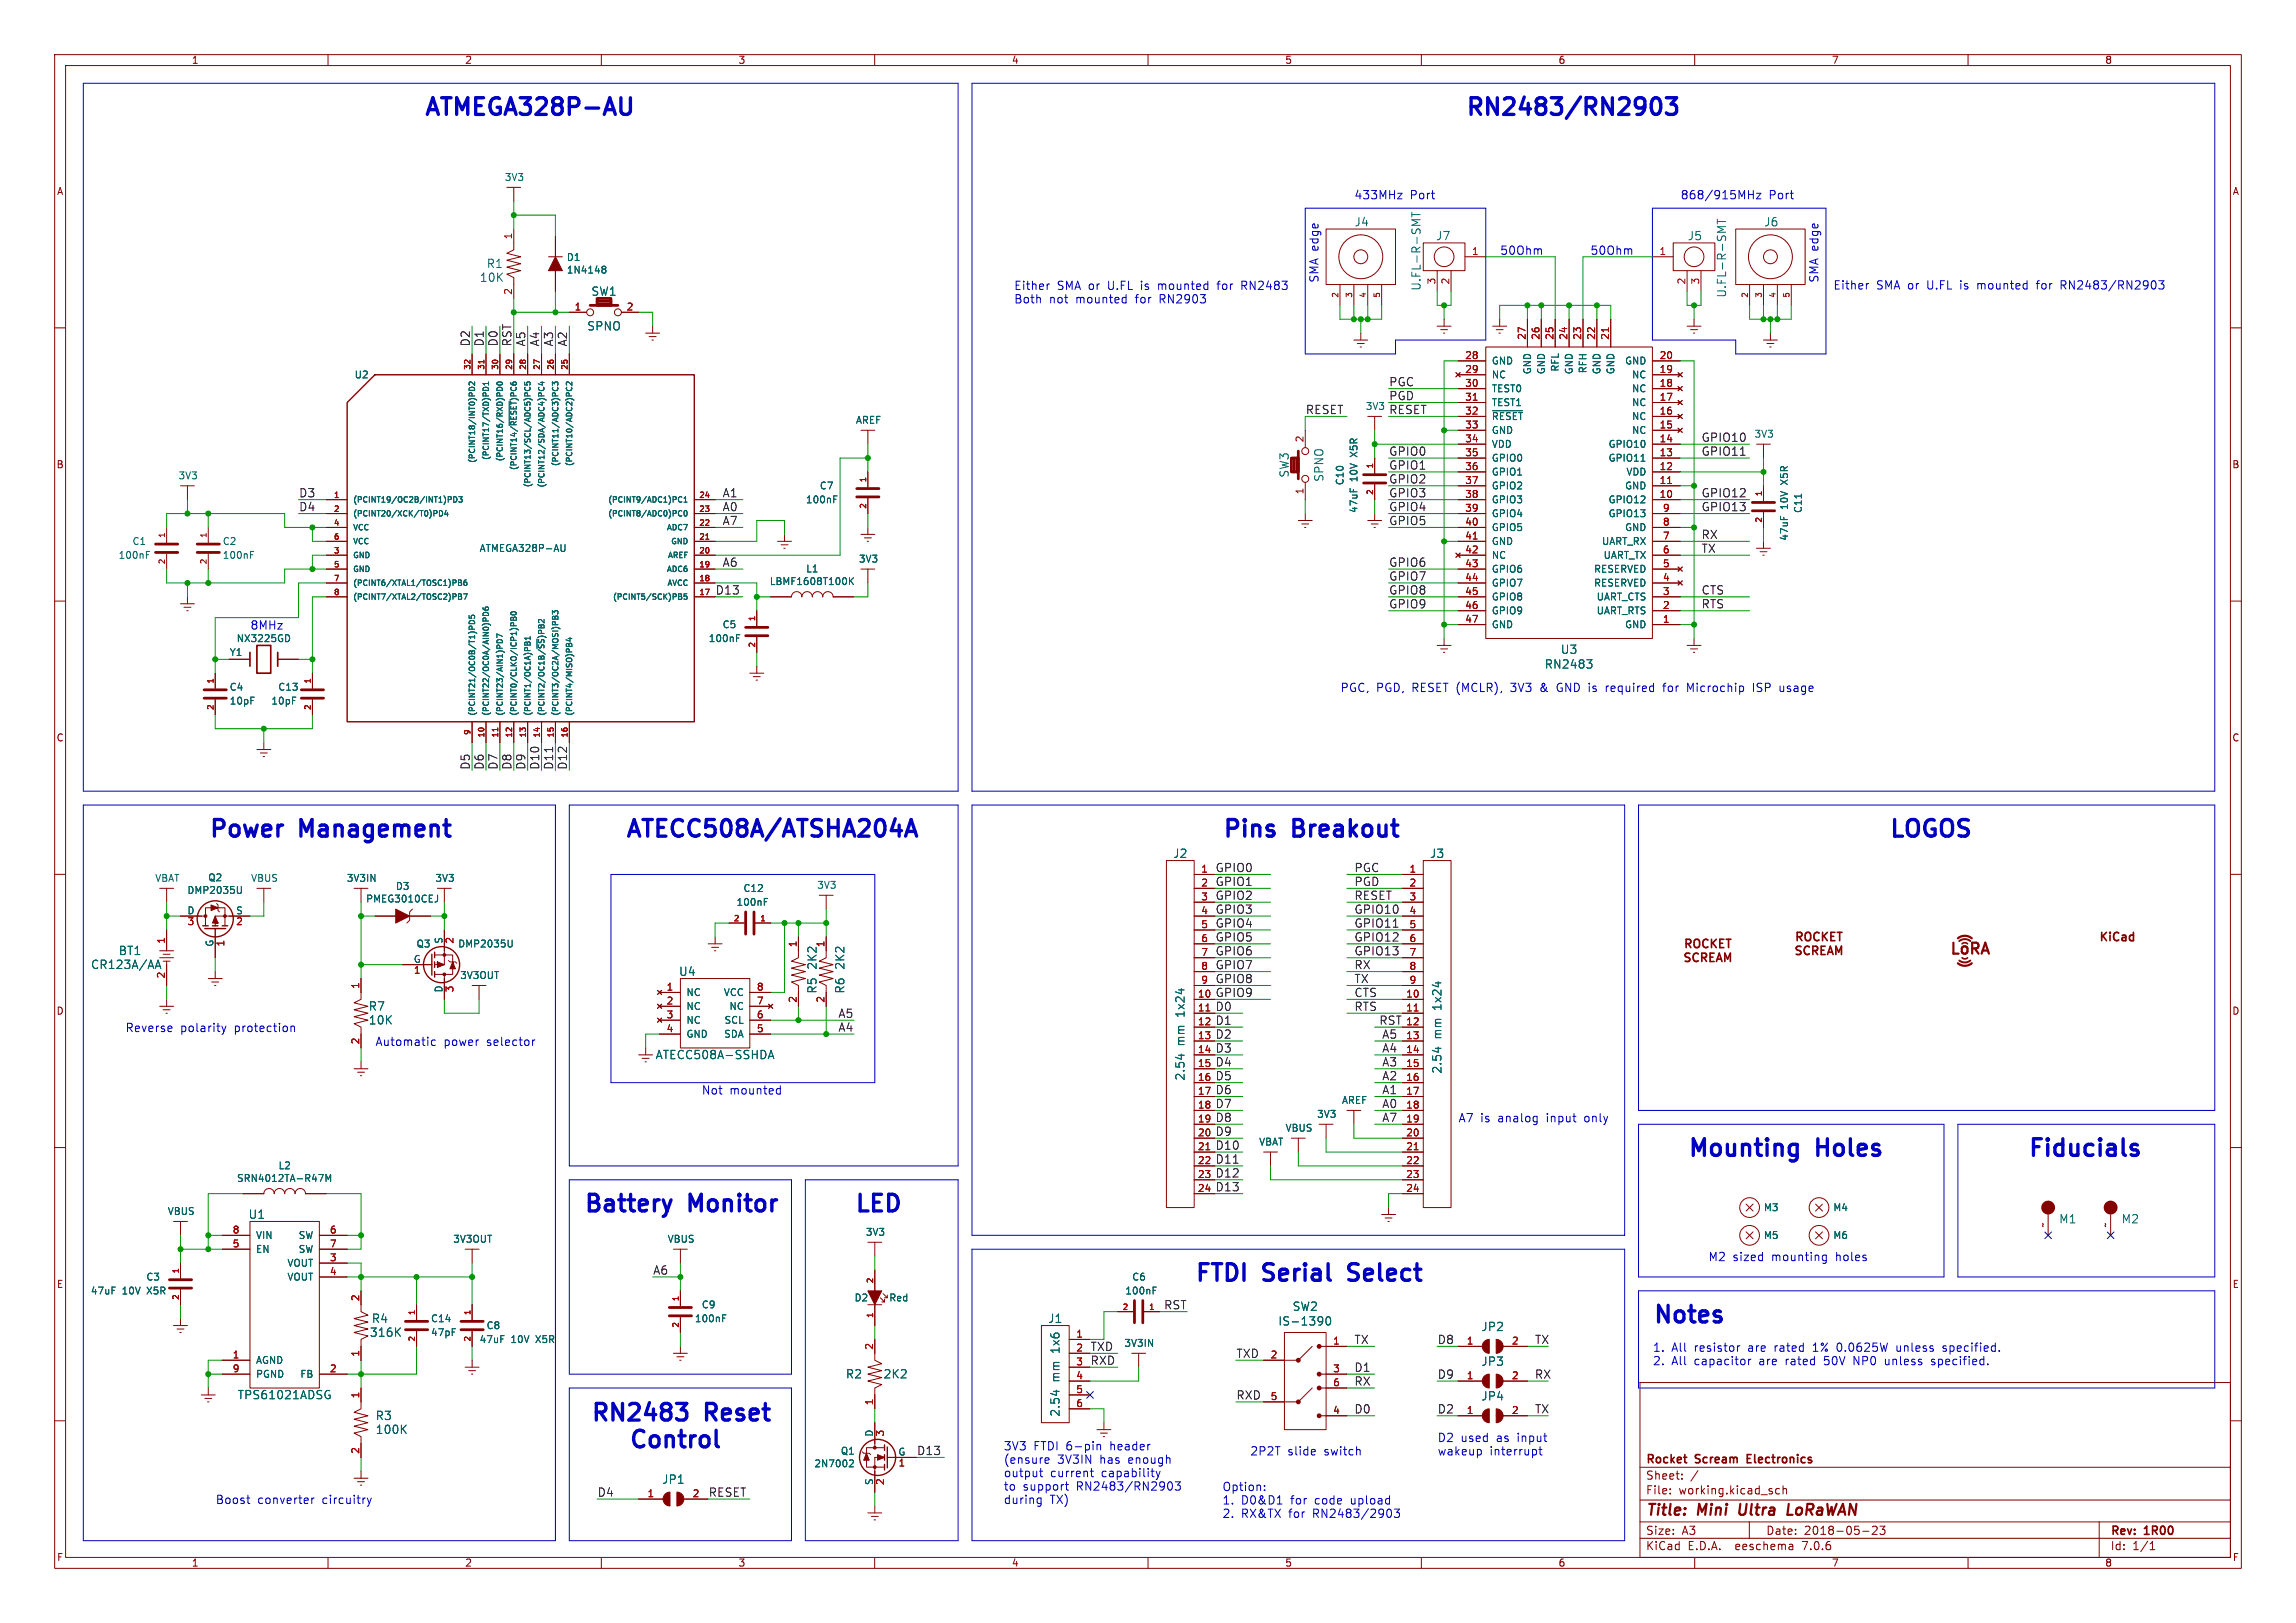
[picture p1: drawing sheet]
<svg xmlns="http://www.w3.org/2000/svg" width="420mm" height="297mm" viewBox="0 0 420 297" stroke-linecap="round" stroke-linejoin="round" font-family="sans-serif">
<defs><g id="words">
<g font-size="4.2" fill="#0000c2">
<text x="77.5" y="21.3">ATMEGA328P-AU</text>
<text x="268" y="21.3">RN2483/RN2903</text>
<text x="38.1" y="153.4">Power</text>
<text x="55.1" y="153.4">Management</text>
<text x="114.3" y="153.4">ATECC508A/ATSHA204A</text>
<text x="223.5" y="153.4">Pins</text>
<text x="236.8" y="153.4">Breakout</text>
<text x="345.4" y="153.4">LOGOS</text>
<text x="308.6" y="211.8">Mounting</text>
<text x="332.6" y="211.8">Holes</text>
<text x="370.8" y="211.8">Fiducials</text>
<text x="106.7" y="222">Battery</text>
<text x="126.3" y="222">Monitor</text>
<text x="156.2" y="222">LED</text>
<text x="218.4" y="234.7">FTDI</text>
<text x="231.4" y="234.7">Serial</text>
<text x="248.2" y="234.7">Select</text>
<text x="302.3" y="242.3">Notes</text>
<text x="107.9" y="260.3">RN2483</text>
<text x="129.3" y="260.3">Reset</text>
<text x="118.6" y="265.2">Control</text>
</g>
<g font-size="2.8" fill="#840000">
<text x="356.4" y="175.2">LoRA</text>
<text x="301" y="277.9">Title:</text>
<text x="310.6" y="277.9">Mini</text>
<text x="319" y="277.9">Ultra</text>
<text x="328.6" y="277.9">LoRaWAN</text>
</g>
<g font-size="2.1" fill="#0000c2">
<text x="247.6" y="36.6">433MHz</text>
<text x="257.9" y="36.6">Port</text>
<text x="307.3" y="36.6">868/915MHz</text>
<text x="323.5" y="36.6">Port</text>
<text x="274.3" y="46.7">50Ohm</text>
<text x="290.8" y="46.7">50Ohm</text>
<text x="185.4" y="53.2">Either</text>
<text x="193.3" y="53.2">SMA or</text>
<text x="202.8" y="53.2">U.FL</text>
<text x="209" y="53.2">is</text>
<text x="212.2" y="53.2">mounted</text>
<text x="223.3" y="53.2">for</text>
<text x="227.8" y="53.2">RN2483</text>
<text x="241.3" y="51.8" transform="rotate(-90 241.3 51.8)">SMA edge</text>
<text x="332.7" y="51.8" transform="rotate(-90 332.7 51.8)">SMA edge</text>
<text x="335.3" y="53.1">Either</text>
<text x="343.2" y="53.1">SMA or</text>
<text x="352.6" y="53.1">U.FL</text>
<text x="358.8" y="53.1">is</text>
<text x="362.1" y="53.1">mounted</text>
<text x="373.1" y="53.1">for</text>
<text x="377.6" y="53.1">RN2483/RN2903</text>
<text x="185.4" y="55.6">Both</text>
<text x="191.9" y="55.6">not</text>
<text x="196.8" y="55.6">mounted</text>
<text x="207.9" y="55.6">for</text>
<text x="212.4" y="55.6">RN2903</text>
<text x="45.7" y="115.3">8MHz</text>
<text x="245.1" y="126.8">PGC, PGD, RESET (MCLR),</text>
<text x="276.6" y="126.8">3V3</text>
<text x="282.2" y="126.8">&amp;</text>
<text x="285.4" y="126.8">GND is</text>
<text x="294.6" y="126.8">required</text>
<text x="305.3" y="126.8">for</text>
<text x="309.8" y="126.8">Microchip</text>
<text x="322" y="126.8">ISP</text>
<text x="327" y="126.8">usage</text>
<text x="22.9" y="189">Reverse</text>
<text x="33" y="189">polarity</text>
<text x="42.9" y="189">protection</text>
<text x="68.6" y="191.5">Automatic</text>
<text x="81.1" y="191.5">power</text>
<text x="89.1" y="191.5">selector</text>
<text x="128.3" y="200.4">Not</text>
<text x="133.4" y="200.4">mounted</text>
<text x="266.7" y="205.5">A7 is</text>
<text x="274" y="205.5">analog</text>
<text x="283" y="205.5">input</text>
<text x="290.1" y="205.5">only</text>
<text x="312.4" y="230.9">M2</text>
<text x="316.9" y="230.9">sized</text>
<text x="324.1" y="230.9">mounting</text>
<text x="336" y="230.9">holes</text>
<text x="302.3" y="247.5">1.</text>
<text x="302.3" y="249.9">2.</text>
<text x="305.7" y="247.5">All</text>
<text x="305.7" y="249.9">All</text>
<text x="310" y="247.5">resistor</text>
<text x="310" y="249.9">capacitor</text>
<text x="319.9" y="247.5">are</text>
<text x="321.9" y="249.9">are</text>
<text x="324.9" y="247.5">rated</text>
<text x="326.9" y="249.9">rated</text>
<text x="332.1" y="247.5">1% 0.0625W</text>
<text x="334.1" y="249.9">50V</text>
<text x="339.6" y="249.9">NP0</text>
<text x="345.5" y="249.9">unless</text>
<text x="347.6" y="247.5">unless</text>
<text x="354.1" y="249.9">specified.</text>
<text x="356.2" y="247.5">specified.</text>
<text x="262.9" y="264">D2</text>
<text x="267.2" y="264">used</text>
<text x="273.8" y="264">as</text>
<text x="277.7" y="264">input</text>
<text x="183.5" y="265.5">3V3</text>
<text x="183.5" y="268">(ensure</text>
<text x="189" y="265.5">FTDI 6-pin</text>
<text x="193.4" y="268">3V3IN</text>
<text x="201.2" y="268">has</text>
<text x="203.2" y="265.5">header</text>
<text x="206.5" y="268">enough</text>
<text x="228.6" y="266.5">2P2T</text>
<text x="235.5" y="266.5">slide</text>
<text x="242.3" y="266.5">switch</text>
<text x="262.9" y="266.5">wakeup</text>
<text x="272.5" y="266.5">interrupt</text>
<text x="39.4" y="275.3">Boost</text>
<text x="47.1" y="275.3">converter</text>
<text x="59" y="275.3">circuitry</text>
<text x="183.5" y="270.4">output</text>
<text x="183.5" y="272.9">to</text>
<text x="183.5" y="275.3">during</text>
<text x="187.1" y="272.9">support</text>
<text x="192" y="275.3">TX)</text>
<text x="192.1" y="270.4">current</text>
<text x="197" y="272.9">RN2483/RN2903</text>
<text x="201.5" y="270.4">capability</text>
<text x="223.5" y="273">Option:</text>
<text x="223.5" y="275.4">1.</text>
<text x="227" y="275.4">D0&amp;D1</text>
<text x="236.2" y="275.4">for</text>
<text x="240.7" y="275.4">code</text>
<text x="247.4" y="275.4">upload</text>
<text x="223.5" y="277.9">2.</text>
<text x="227" y="277.9">RX&amp;TX</text>
<text x="235.8" y="277.9">for</text>
<text x="240.3" y="277.9">RN2483/2903</text>
</g>
<g font-size="2.1" fill="#006464">
<text x="247.7" y="41.6">J4</text>
<text x="322.6" y="41.6">J6</text>
<text x="262.6" y="44.2">J7</text>
<text x="308.7" y="44.2">J5</text>
<text x="87.7" y="51.8">10K</text>
<text x="89" y="49.3">R1</text>
<text x="260.1" y="53.3" transform="rotate(-90 260.1 53.3)">U.FL-R-SMT</text>
<text x="108.1" y="54.3">SW1</text>
<text x="316" y="54.6" transform="rotate(-90 316 54.6)">U.FL-R-SMT</text>
<text x="107.3" y="60.7">SPNO</text>
<text x="235.9" y="87.5" transform="rotate(-90 235.9 87.5)">SW3</text>
<text x="242.3" y="88.3" transform="rotate(-90 242.3 88.3)">SPNO</text>
<text x="285.4" y="119.9">U3</text>
<text x="282.5" y="122.6">RN2483</text>
<text x="214.5" y="157.2">J2</text>
<text x="261.5" y="157.2">J3</text>
<text x="16.6" y="177.5">CR123A/AA</text>
<text x="21.6" y="175">BT1</text>
<text x="124.1" y="178.8">U4</text>
<text x="149.6" y="177.5" transform="rotate(-90 149.6 177.5)">2K2</text>
<text x="154.7" y="177.5" transform="rotate(-90 154.7 177.5)">2K2</text>
<text x="67.4" y="185.1">R7</text>
<text x="149.6" y="181.9" transform="rotate(-90 149.6 181.9)">R5</text>
<text x="154.7" y="181.9" transform="rotate(-90 154.7 181.9)">R6</text>
<text x="263.9" y="184.8" transform="rotate(-90 263.9 184.8)">1x24</text>
<text x="67.4" y="187.7">10K</text>
<text x="216.9" y="191.4" transform="rotate(-90 216.9 191.4)">mm</text>
<text x="216.9" y="186.1" transform="rotate(-90 216.9 186.1)">1x24</text>
<text x="263.9" y="190.2" transform="rotate(-90 263.9 190.2)">mm</text>
<text x="119.8" y="194">ATECC508A-SSHDA</text>
<text x="216.9" y="197.8" transform="rotate(-90 216.9 197.8)">2.54</text>
<text x="263.9" y="196.6" transform="rotate(-90 263.9 196.6)">2.54</text>
<text x="45.4" y="223.2">U1</text>
<text x="376.6" y="224.1">M1</text>
<text x="388" y="224.1">M2</text>
<text x="67.6" y="244.8">316K</text>
<text x="67.9" y="242.3">R4</text>
<text x="191.7" y="242.3">J1</text>
<text x="233.7" y="242.8">IS-1390</text>
<text x="236.4" y="240.1">SW2</text>
<text x="270.9" y="243.8">JP2</text>
<text x="194" y="247.6" transform="rotate(-90 194 247.6)">1x6</text>
<text x="270.9" y="250.1">JP3</text>
<text x="43.4" y="256.3">TPS61021ADSG</text>
<text x="154.6" y="252.5">R2</text>
<text x="161.5" y="252.5">2K2</text>
<text x="194" y="252.9" transform="rotate(-90 194 252.9)">mm</text>
<text x="270.9" y="256.5">JP4</text>
<text x="68.6" y="260.1">R3</text>
<text x="68.6" y="262.6">100K</text>
<text x="194" y="259.3" transform="rotate(-90 194 259.3)">2.54</text>
<text x="121" y="271.7">JP1</text>
</g>
<g font-size="2.1" fill="#0f0f0f">
<text x="86" y="63.5" transform="rotate(-90 86 63.5)">D2</text>
<text x="88.6" y="63.5" transform="rotate(-90 88.6 63.5)">D1</text>
<text x="91.1" y="63.5" transform="rotate(-90 91.1 63.5)">D0</text>
<text x="93.7" y="63.5" transform="rotate(-90 93.7 63.5)">RST</text>
<text x="96.2" y="63.5" transform="rotate(-90 96.2 63.5)">A5</text>
<text x="98.7" y="63.5" transform="rotate(-90 98.7 63.5)">A4</text>
<text x="101.3" y="63.5" transform="rotate(-90 101.3 63.5)">A3</text>
<text x="103.8" y="63.5" transform="rotate(-90 103.8 63.5)">A2</text>
<text x="254" y="70.8">PGC</text>
<text x="238.8" y="75.9">RESET</text>
<text x="254" y="73.3">PGD</text>
<text x="254" y="75.9">RESET</text>
<text x="254" y="83.5">GPIO0</text>
<text x="311.1" y="81">GPIO10</text>
<text x="311.1" y="83.5">GPIO11</text>
<text x="254" y="88.6">GPIO2</text>
<text x="254" y="86">GPIO1</text>
<text x="54.6" y="93.7">D4</text>
<text x="54.6" y="91.1">D3</text>
<text x="132.1" y="93.7">A0</text>
<text x="132.1" y="91.1">A1</text>
<text x="254" y="93.7">GPIO4</text>
<text x="254" y="91.1">GPIO3</text>
<text x="311.1" y="91.1">GPIO12</text>
<text x="311.1" y="93.7">GPIO13</text>
<text x="132.1" y="96.2">A7</text>
<text x="254" y="96.2">GPIO5</text>
<text x="311.1" y="101.3">TX</text>
<text x="311.1" y="98.7">RX</text>
<text x="132.1" y="103.8">A6</text>
<text x="254" y="106.4">GPIO7</text>
<text x="254" y="103.8">GPIO6</text>
<text x="130.8" y="108.9">D13</text>
<text x="254" y="111.4">GPIO9</text>
<text x="254" y="108.9">GPIO8</text>
<text x="311.1" y="108.9">CTS</text>
<text x="311.1" y="111.4">RTS</text>
<text x="86" y="141" transform="rotate(-90 86 141)">D5</text>
<text x="88.6" y="141" transform="rotate(-90 88.6 141)">D6</text>
<text x="91.1" y="141" transform="rotate(-90 91.1 141)">D7</text>
<text x="93.7" y="141" transform="rotate(-90 93.7 141)">D8</text>
<text x="96.2" y="141" transform="rotate(-90 96.2 141)">D9</text>
<text x="98.7" y="141" transform="rotate(-90 98.7 141)">D10</text>
<text x="101.3" y="141" transform="rotate(-90 101.3 141)">D11</text>
<text x="103.8" y="141" transform="rotate(-90 103.8 141)">D12</text>
<text x="222.2" y="159.7">GPIO0</text>
<text x="247.6" y="159.7">PGC</text>
<text x="222.2" y="164.8">GPIO2</text>
<text x="222.2" y="167.3">GPIO3</text>
<text x="222.2" y="162.2">GPIO1</text>
<text x="247.6" y="167.3">GPIO10</text>
<text x="247.6" y="164.8">RESET</text>
<text x="247.6" y="162.2">PGD</text>
<text x="222.2" y="172.4">GPIO5</text>
<text x="222.2" y="169.9">GPIO4</text>
<text x="247.6" y="172.4">GPIO12</text>
<text x="247.6" y="169.9">GPIO11</text>
<text x="222.2" y="174.9">GPIO6</text>
<text x="222.2" y="177.5">GPIO7</text>
<text x="247.6" y="177.5">RX</text>
<text x="247.6" y="174.9">GPIO13</text>
<text x="222.2" y="185.1">D0</text>
<text x="222.2" y="182.6">GPIO9</text>
<text x="222.2" y="180">GPIO8</text>
<text x="247.6" y="180">TX</text>
<text x="247.6" y="185.1">RTS</text>
<text x="247.6" y="182.6">CTS</text>
<text x="153.3" y="186.4">A5</text>
<text x="153.3" y="188.9">A4</text>
<text x="222.2" y="190.2">D2</text>
<text x="222.2" y="187.6">D1</text>
<text x="252.3" y="187.6">RST</text>
<text x="252.7" y="190.2">A5</text>
<text x="222.2" y="197.8">D5</text>
<text x="222.2" y="192.7">D3</text>
<text x="222.2" y="195.3">D4</text>
<text x="252.7" y="197.8">A2</text>
<text x="252.7" y="192.7">A4</text>
<text x="252.7" y="195.3">A3</text>
<text x="222.2" y="202.9">D7</text>
<text x="222.2" y="200.3">D6</text>
<text x="252.7" y="202.9">A0</text>
<text x="252.7" y="200.3">A1</text>
<text x="222.2" y="205.4">D8</text>
<text x="222.2" y="208">D9</text>
<text x="252.7" y="205.4">A7</text>
<text x="222.2" y="210.5">D10</text>
<text x="222.2" y="215.6">D12</text>
<text x="222.2" y="213">D11</text>
<text x="222.2" y="218.1">D13</text>
<text x="119.4" y="233.4">A6</text>
<text x="212.9" y="239.7">RST</text>
<text x="199.4" y="249.9">RXD</text>
<text x="226.1" y="248.6">TXD</text>
<text x="247.6" y="246.1">TX</text>
<text x="247.6" y="251.1">D1</text>
<text x="262.9" y="246.1">D8</text>
<text x="280.7" y="246.1">TX</text>
<text x="226.1" y="256.2">RXD</text>
<text x="247.6" y="253.7">RX</text>
<text x="262.9" y="252.4">D9</text>
<text x="280.7" y="252.4">RX</text>
<text x="247.6" y="258.8">D0</text>
<text x="262.9" y="258.8">D2</text>
<text x="280.7" y="258.8">TX</text>
<text x="167.6" y="266.4">D13</text>
<text x="109.2" y="274">D4</text>
<text x="129.5" y="274">RESET</text>
</g>
<g font-size="2.1" fill="#840000">
<text x="307.8" y="173.9">ROCKET</text>
<text x="328.1" y="172.7">ROCKET</text>
<text x="383.8" y="172.7">KiCad</text>
<text x="307.7" y="176.5">SCREAM</text>
<text x="328" y="175.2">SCREAM</text>
<text x="301" y="268.2">Rocket</text>
<text x="310.2" y="268.2">Scream</text>
<text x="320.3" y="268.2">Electronics</text>
<text x="301" y="273.7">File:</text>
<text x="301" y="271">Sheet:</text>
<text x="307.1" y="273.7">working.kicad_sch</text>
<text x="301" y="281.1">Size:</text>
<text x="307.6" y="281.1">A3</text>
<text x="323" y="281.1">Date:</text>
<text x="330" y="281.1">2018-05-23</text>
<text x="386" y="281.3">Rev:</text>
<text x="392.4" y="281.3">1R00</text>
<text x="301" y="283.9">KiCad</text>
<text x="308.7" y="283.9">E.D.A.</text>
<text x="317.6" y="283.9">eeschema</text>
<text x="330" y="283.9">7.0.6</text>
<text x="386" y="283.9">Id:</text>
<text x="390.1" y="283.9">1/1</text>
</g>
<text font-size="2.1" fill="#009600" x="199.4" y="247.3">TXD</text>
<g font-size="1.8" fill="#840000">
<text x="35" y="11.9">1</text>
<text x="85" y="11.9">2</text>
<text x="135" y="11.9">3</text>
<text x="185" y="11.9">4</text>
<text x="235" y="11.9">5</text>
<text x="285" y="11.9">6</text>
<text x="335" y="11.9">7</text>
<text x="385" y="11.9">8</text>
<text x="10.3" y="35.9">A</text>
<text x="408.3" y="35.9">A</text>
<text x="10.3" y="85.9">B</text>
<text x="408.2" y="85.9">B</text>
<text x="10.3" y="135.9">C</text>
<text x="408.2" y="135.9">C</text>
<text x="10.3" y="185.9">D</text>
<text x="408.2" y="185.9">D</text>
<text x="10.3" y="235.9">E</text>
<text x="408.3" y="235.9">E</text>
<text x="10.3" y="285.9">F</text>
<text x="35" y="286.9">1</text>
<text x="85" y="286.9">2</text>
<text x="135" y="286.9">3</text>
<text x="185" y="286.9">4</text>
<text x="235" y="286.9">5</text>
<text x="285" y="286.9">6</text>
<text x="335" y="286.9">7</text>
<text x="385" y="286.9">8</text>
<text x="408.3" y="285.9">F</text>
</g>
<g font-size="1.8" fill="#006464">
<text x="92.3" y="33.3">3V3</text>
<text x="103.6" y="48">D1</text>
<text x="103.6" y="50.3">1N4148</text>
<text x="64.8" y="69.4">U2</text>
<text x="272.8" y="66.9">GND</text>
<text x="272.8" y="69.4">NC</text>
<text x="272.8" y="72">TEST0</text>
<text x="280.3" y="68.6" transform="rotate(-90 280.3 68.6)">GND</text>
<text x="282.8" y="68.6" transform="rotate(-90 282.8 68.6)">GND</text>
<text x="285.3" y="68.1" transform="rotate(-90 285.3 68.1)">RFL</text>
<text x="287.9" y="68.6" transform="rotate(-90 287.9 68.6)">GND</text>
<text x="290.4" y="68.4" transform="rotate(-90 290.4 68.4)">RFH</text>
<text x="293" y="68.6" transform="rotate(-90 293 68.6)">GND</text>
<text x="295.5" y="68.6" transform="rotate(-90 295.5 68.6)">GND</text>
<text x="297.2" y="66.9">GND</text>
<text x="298.4" y="72">NC</text>
<text x="298.4" y="69.4">NC</text>
<text x="156.5" y="77.7">AREF</text>
<text x="249.7" y="75.2">3V3</text>
<text x="272.8" y="74.5">TEST1</text>
<text x="272.8" y="77.1">~{RESET}</text>
<text x="298.4" y="77.1">NC</text>
<text x="298.4" y="74.5">NC</text>
<text x="248.5" y="83.5" transform="rotate(-90 248.5 83.5)">X5R</text>
<text x="272.8" y="79.6">GND</text>
<text x="272.8" y="82.1">VDD</text>
<text x="294.1" y="82.1">GPIO10</text>
<text x="298.4" y="79.6">NC</text>
<text x="320.9" y="80.3">3V3</text>
<text x="32.6" y="87.9">3V3</text>
<text x="149.9" y="89.8">C7</text>
<text x="246" y="88.9" transform="rotate(-90 246 88.9)">C10</text>
<text x="248.5" y="88.1" transform="rotate(-90 248.5 88.1)">10V</text>
<text x="272.8" y="84.7">GPIO0</text>
<text x="272.8" y="87.2">GPIO1</text>
<text x="272.8" y="89.8">GPIO2</text>
<text x="294.1" y="84.7">GPIO11</text>
<text x="297.2" y="89.8">GND</text>
<text x="297.4" y="87.2">VDD</text>
<text x="327.3" y="88.5" transform="rotate(-90 327.3 88.5)">X5R</text>
<text x="147.3" y="92.3">100nF</text>
<text x="248.5" y="94" transform="rotate(-90 248.5 94)">47uF</text>
<text x="272.8" y="92.3">GPIO3</text>
<text x="272.8" y="94.8">GPIO4</text>
<text x="294.1" y="92.3">GPIO12</text>
<text x="294.1" y="94.8">GPIO13</text>
<text x="327.3" y="93.2" transform="rotate(-90 327.3 93.2)">10V</text>
<text x="329.8" y="94" transform="rotate(-90 329.8 94)">C11</text>
<text x="24.1" y="99.9">C1</text>
<text x="40.6" y="99.9">C2</text>
<text x="87.6" y="101.2">ATMEGA328P-AU</text>
<text x="272.8" y="97.4">GPIO5</text>
<text x="272.8" y="99.9">GND</text>
<text x="292.9" y="99.9">UART_RX</text>
<text x="297.2" y="97.4">GND</text>
<text x="327.3" y="99.1" transform="rotate(-90 327.3 99.1)">47uF</text>
<text x="21.6" y="102.5">100nF</text>
<text x="40.6" y="102.5">100nF</text>
<text x="140.7" y="107.3">LBMF1608T100K</text>
<text x="147.4" y="105">L1</text>
<text x="157" y="103.1">3V3</text>
<text x="272.8" y="102.5">NC</text>
<text x="272.8" y="105">GPIO6</text>
<text x="272.8" y="107.5">GPIO7</text>
<text x="291.5" y="107.5">RESERVED</text>
<text x="291.5" y="105">RESERVED</text>
<text x="293.2" y="102.5">UART_TX</text>
<text x="272.8" y="110.1">GPIO8</text>
<text x="272.8" y="112.6">GPIO9</text>
<text x="292" y="112.6">UART_RTS</text>
<text x="292" y="110.1">UART_CTS</text>
<text x="43.2" y="117.7">NX3225GD</text>
<text x="129.5" y="117.7">100nF</text>
<text x="132.1" y="115.2">C5</text>
<text x="272.8" y="115.2">GND</text>
<text x="297.2" y="115.2">GND</text>
<text x="41.9" y="120.2">Y1</text>
<text x="41.9" y="126.6">C4</text>
<text x="41.9" y="129.1">10pF</text>
<text x="49.5" y="129.1">10pF</text>
<text x="50.8" y="126.6">C13</text>
<text x="28.3" y="161.6">VBAT</text>
<text x="38" y="161.5">Q2</text>
<text x="45.8" y="161.6">VBUS</text>
<text x="63.3" y="161.6">3V3IN</text>
<text x="79.6" y="161.6">3V3</text>
<text x="34.2" y="167.4">D</text>
<text x="34.2" y="163.8">DMP2035U</text>
<text x="43.1" y="167.4">S</text>
<text x="66.9" y="165.4">PMEG3010CEJ</text>
<text x="72.3" y="163">D3</text>
<text x="134.6" y="166">100nF</text>
<text x="135.9" y="163.4">C12</text>
<text x="149.4" y="162.8">3V3</text>
<text x="39.1" y="173.3" transform="rotate(-90 39.1 173.3)">G</text>
<text x="76.1" y="173.6">Q3</text>
<text x="81" y="172.8" transform="rotate(-90 81 172.8)">S</text>
<text x="83.7" y="173.6">DMP2035U</text>
<text x="75.6" y="176.3">G</text>
<text x="84.1" y="179.3">3V3OUT</text>
<text x="81" y="181.7" transform="rotate(-90 81 181.7)">D</text>
<text x="125.5" y="182.5">NC</text>
<text x="125.5" y="185">NC</text>
<text x="132.3" y="182.5">VCC</text>
<text x="133.3" y="185">NC</text>
<text x="125.5" y="187.6">NC</text>
<text x="125.5" y="190.1">GND</text>
<text x="132.4" y="190.1">SDA</text>
<text x="132.4" y="187.6">SCL</text>
<text x="245.4" y="202.2">AREF</text>
<text x="230.2" y="209.8">VBAT</text>
<text x="235.1" y="207.3">VBUS</text>
<text x="240.8" y="204.7">3V3</text>
<text x="50.8" y="214.2">L2</text>
<text x="43.3" y="216.5">SRN4012TA-R47M</text>
<text x="322.6" y="221.8">M3</text>
<text x="335.3" y="221.8">M4</text>
<text x="30.6" y="222.5">VBUS</text>
<text x="46.7" y="226.9">VIN</text>
<text x="54.5" y="226.9">SW</text>
<text x="82.8" y="227.6">3V3OUT</text>
<text x="122" y="227.6">VBUS</text>
<text x="158.3" y="226.3">3V3</text>
<text x="322.6" y="226.9">M5</text>
<text x="335.3" y="226.9">M6</text>
<text x="46.7" y="229.5">EN</text>
<text x="52.5" y="232">VOUT</text>
<text x="54.5" y="229.5">SW</text>
<text x="16.5" y="237.1">47uF</text>
<text x="22.3" y="237.1">10V</text>
<text x="26.7" y="234.5">C3</text>
<text x="27" y="237.1">X5R</text>
<text x="52.5" y="234.5">VOUT</text>
<text x="128.3" y="239.6">C9</text>
<text x="156.2" y="238.4">D2</text>
<text x="162.6" y="238.4">Red</text>
<text x="205.7" y="237.1">100nF</text>
<text x="207" y="234.5">C6</text>
<text x="78.7" y="242.2">C14</text>
<text x="78.7" y="244.7">47pF</text>
<text x="87.6" y="246">47uF</text>
<text x="88.9" y="243.4">C8</text>
<text x="93.5" y="246">10V</text>
<text x="98.1" y="246">X5R</text>
<text x="127" y="242.2">100nF</text>
<text x="46.7" y="249.8">AGND</text>
<text x="205.6" y="246.7">3V3IN</text>
<text x="46.7" y="252.3">PGND</text>
<text x="54.8" y="252.3">FB</text>
<text x="159.8" y="263" transform="rotate(-90 159.8 263)">D</text>
<text x="148.9" y="268.7">2N7002</text>
<text x="153.7" y="266.4">Q1</text>
<text x="164.2" y="266.4">G</text>
<text x="159.8" y="271.9" transform="rotate(-90 159.8 271.9)">S</text>
</g>
<g font-size="1.8" fill="#a90000">
<text x="93.7" y="43.9" transform="rotate(-90 93.7 43.9)">1</text>
<text x="269.2" y="46.7">1</text>
<text x="303.5" y="46.7">1</text>
<text x="262.6" y="52.1" transform="rotate(-90 262.6 52.1)">3</text>
<text x="265.2" y="52.1" transform="rotate(-90 265.2 52.1)">2</text>
<text x="308.4" y="52.1" transform="rotate(-90 308.4 52.1)">2</text>
<text x="310.9" y="52.1" transform="rotate(-90 310.9 52.1)">3</text>
<text x="93.7" y="54" transform="rotate(-90 93.7 54)">2</text>
<text x="105" y="56.9">1</text>
<text x="114.5" y="56.9">2</text>
<text x="267.9" y="65.8">28</text>
<text x="279.1" y="62.3" transform="rotate(-90 279.1 62.3)">27</text>
<text x="281.7" y="62.3" transform="rotate(-90 281.7 62.3)">26</text>
<text x="284.2" y="62.3" transform="rotate(-90 284.2 62.3)">25</text>
<text x="286.8" y="62.3" transform="rotate(-90 286.8 62.3)">24</text>
<text x="289.3" y="62.3" transform="rotate(-90 289.3 62.3)">23</text>
<text x="291.8" y="62.3" transform="rotate(-90 291.8 62.3)">22</text>
<text x="294.4" y="62.3" transform="rotate(-90 294.4 62.3)">21</text>
<text x="303.5" y="65.8">20</text>
<text x="267.9" y="68.3">29</text>
<text x="267.9" y="70.9">30</text>
<text x="303.5" y="70.9">18</text>
<text x="303.5" y="68.3">19</text>
<text x="267.9" y="73.4">31</text>
<text x="267.9" y="75.9">32</text>
<text x="303.5" y="75.9">16</text>
<text x="303.5" y="73.4">17</text>
<text x="238.5" y="81" transform="rotate(-90 238.5 81)">2</text>
<text x="267.9" y="78.5">33</text>
<text x="267.9" y="81">34</text>
<text x="267.9" y="83.6">35</text>
<text x="303.5" y="83.6">13</text>
<text x="303.5" y="81">14</text>
<text x="303.5" y="78.5">15</text>
<text x="267.9" y="86.1">36</text>
<text x="267.9" y="88.6">37</text>
<text x="303.5" y="88.6">11</text>
<text x="303.5" y="86.1">12</text>
<text x="238.5" y="90.6" transform="rotate(-90 238.5 90.6)">1</text>
<text x="267.9" y="91.2">38</text>
<text x="267.9" y="93.7">39</text>
<text x="303.5" y="91.2">10</text>
<text x="304.1" y="93.7">9</text>
<text x="267.9" y="96.3">40</text>
<text x="267.9" y="98.8">41</text>
<text x="267.9" y="101.3">42</text>
<text x="304.1" y="101.3">6</text>
<text x="304.1" y="98.8">7</text>
<text x="304.1" y="96.3">8</text>
<text x="267.9" y="103.9">43</text>
<text x="267.9" y="106.4">44</text>
<text x="304.1" y="106.4">4</text>
<text x="304.1" y="103.9">5</text>
<text x="267.9" y="109">45</text>
<text x="267.9" y="111.5">46</text>
<text x="304.1" y="111.5">2</text>
<text x="304.1" y="109">3</text>
<text x="267.9" y="114">47</text>
<text x="304.1" y="114">1</text>
<text x="219.6" y="159.8">1</text>
<text x="257.7" y="159.8">1</text>
<text x="219.6" y="162.3">2</text>
<text x="219.6" y="164.8">3</text>
<text x="219.6" y="167.4">4</text>
<text x="257.7" y="162.3">2</text>
<text x="257.7" y="164.8">3</text>
<text x="257.7" y="167.4">4</text>
<text x="30.2" y="172.8" transform="rotate(-90 30.2 172.8)">1</text>
<text x="34.2" y="169.6">3</text>
<text x="41.4" y="173.3" transform="rotate(-90 41.4 173.3)">1</text>
<text x="43.1" y="169.6">2</text>
<text x="83.3" y="172.8" transform="rotate(-90 83.3 172.8)">2</text>
<text x="145.8" y="173.4" transform="rotate(-90 145.8 173.4)">1</text>
<text x="150.9" y="173.4" transform="rotate(-90 150.9 173.4)">1</text>
<text x="219.6" y="169.9">5</text>
<text x="219.6" y="172.5">6</text>
<text x="257.7" y="169.9">5</text>
<text x="257.7" y="172.5">6</text>
<text x="30.2" y="179.1" transform="rotate(-90 30.2 179.1)">2</text>
<text x="75.6" y="178.5">1</text>
<text x="219.6" y="175">7</text>
<text x="219.6" y="177.5">8</text>
<text x="257.7" y="175">7</text>
<text x="257.7" y="177.5">8</text>
<text x="65.8" y="181" transform="rotate(-90 65.8 181)">1</text>
<text x="83.3" y="181.7" transform="rotate(-90 83.3 181.7)">3</text>
<text x="121.8" y="181.4">1</text>
<text x="121.8" y="183.9">2</text>
<text x="138.4" y="183.9">7</text>
<text x="138.4" y="181.4">8</text>
<text x="145.8" y="183.6" transform="rotate(-90 145.8 183.6)">2</text>
<text x="150.9" y="183.6" transform="rotate(-90 150.9 183.6)">2</text>
<text x="219" y="182.6">10</text>
<text x="219" y="185.2">11</text>
<text x="219.6" y="180.1">9</text>
<text x="257.1" y="182.6">10</text>
<text x="257.1" y="185.2">11</text>
<text x="257.7" y="180.1">9</text>
<text x="65.8" y="191.2" transform="rotate(-90 65.8 191.2)">2</text>
<text x="121.8" y="186.4">3</text>
<text x="121.8" y="189">4</text>
<text x="138.4" y="189">5</text>
<text x="138.4" y="186.4">6</text>
<text x="219" y="187.7">12</text>
<text x="219" y="190.2">13</text>
<text x="257.1" y="187.7">12</text>
<text x="257.1" y="190.2">13</text>
<text x="219" y="192.8">14</text>
<text x="219" y="195.3">15</text>
<text x="219" y="197.9">16</text>
<text x="257.1" y="192.8">14</text>
<text x="257.1" y="195.3">15</text>
<text x="257.1" y="197.9">16</text>
<text x="219" y="200.4">17</text>
<text x="219" y="202.9">18</text>
<text x="257.1" y="200.4">17</text>
<text x="257.1" y="202.9">18</text>
<text x="219" y="205.5">19</text>
<text x="219" y="208">20</text>
<text x="257.1" y="205.5">19</text>
<text x="257.1" y="208">20</text>
<text x="219" y="210.6">21</text>
<text x="219" y="213.1">22</text>
<text x="219" y="215.6">23</text>
<text x="257.1" y="210.6">21</text>
<text x="257.1" y="213.1">22</text>
<text x="257.1" y="215.6">23</text>
<text x="219" y="218.2">24</text>
<text x="257.1" y="218.2">24</text>
<text x="42.5" y="225.8">8</text>
<text x="60.3" y="225.8">6</text>
<text x="374.4" y="224.7" transform="rotate(-90 374.4 224.7)">~</text>
<text x="385.8" y="224.7" transform="rotate(-90 385.8 224.7)">~</text>
<text x="42.5" y="228.3">5</text>
<text x="60.3" y="230.9">3</text>
<text x="60.3" y="233.4">4</text>
<text x="60.3" y="228.3">7</text>
<text x="65.8" y="238.2" transform="rotate(-90 65.8 238.2)">2</text>
<text x="196.8" y="244.9">1</text>
<text x="42.5" y="248.7">1</text>
<text x="42.5" y="251.2">9</text>
<text x="60.3" y="251.2">2</text>
<text x="65.8" y="248.4" transform="rotate(-90 65.8 248.4)">1</text>
<text x="159.8" y="247.1" transform="rotate(-90 159.8 247.1)">2</text>
<text x="196.8" y="247.4">2</text>
<text x="196.8" y="249.9">3</text>
<text x="232.3" y="248.7">2</text>
<text x="243.8" y="246.1">1</text>
<text x="243.8" y="251.2">3</text>
<text x="268.2" y="246.1">1</text>
<text x="276.5" y="246.1">2</text>
<text x="65.8" y="256" transform="rotate(-90 65.8 256)">1</text>
<text x="159.8" y="257.2" transform="rotate(-90 159.8 257.2)">1</text>
<text x="196.8" y="252.5">4</text>
<text x="196.8" y="255">5</text>
<text x="196.8" y="257.6">6</text>
<text x="232.3" y="256.3">5</text>
<text x="243.8" y="253.7">6</text>
<text x="268.2" y="252.5">1</text>
<text x="276.5" y="252.5">2</text>
<text x="162" y="263" transform="rotate(-90 162 263)">3</text>
<text x="243.8" y="258.8">4</text>
<text x="268.2" y="258.8">1</text>
<text x="276.5" y="258.8">2</text>
<text x="65.8" y="266.1" transform="rotate(-90 65.8 266.1)">2</text>
<text x="164.3" y="268.7">1</text>
<text x="118.4" y="274.1">1</text>
<text x="126.6" y="274.1">2</text>
<text x="162" y="271.9" transform="rotate(-90 162 271.9)">2</text>
</g>
<g font-size="1.4" fill="#a90000">
<text x="244.9" y="54.6" transform="rotate(-90 244.9 54.6)">2</text>
<text x="247.4" y="54.6" transform="rotate(-90 247.4 54.6)">3</text>
<text x="249.9" y="54.6" transform="rotate(-90 249.9 54.6)">4</text>
<text x="252.5" y="54.6" transform="rotate(-90 252.5 54.6)">5</text>
<text x="319.8" y="54.6" transform="rotate(-90 319.8 54.6)">2</text>
<text x="322.3" y="54.6" transform="rotate(-90 322.3 54.6)">3</text>
<text x="324.9" y="54.6" transform="rotate(-90 324.9 54.6)">4</text>
<text x="327.4" y="54.6" transform="rotate(-90 327.4 54.6)">5</text>
<text x="86.1" y="67.8" transform="rotate(-90 86.1 67.8)">32</text>
<text x="88.6" y="67.8" transform="rotate(-90 88.6 67.8)">31</text>
<text x="91.2" y="67.8" transform="rotate(-90 91.2 67.8)">30</text>
<text x="93.7" y="67.8" transform="rotate(-90 93.7 67.8)">29</text>
<text x="96.3" y="67.8" transform="rotate(-90 96.3 67.8)">28</text>
<text x="98.8" y="67.8" transform="rotate(-90 98.8 67.8)">27</text>
<text x="101.3" y="67.8" transform="rotate(-90 101.3 67.8)">26</text>
<text x="103.9" y="67.8" transform="rotate(-90 103.9 67.8)">25</text>
<text x="158.5" y="88.4" transform="rotate(-90 158.5 88.4)">1</text>
<text x="251.2" y="85.8" transform="rotate(-90 251.2 85.8)">1</text>
<text x="61" y="91.2">1</text>
<text x="61" y="93.7">2</text>
<text x="127.8" y="93.7">23</text>
<text x="127.8" y="91.2">24</text>
<text x="158.5" y="93.2" transform="rotate(-90 158.5 93.2)">2</text>
<text x="251.2" y="90.7" transform="rotate(-90 251.2 90.7)">2</text>
<text x="322.3" y="95.7" transform="rotate(-90 322.3 95.7)">2</text>
<text x="322.3" y="90.9" transform="rotate(-90 322.3 90.9)">1</text>
<text x="30.2" y="98.5" transform="rotate(-90 30.2 98.5)">1</text>
<text x="37.8" y="98.5" transform="rotate(-90 37.8 98.5)">1</text>
<text x="61" y="101.3">3</text>
<text x="61" y="96.3">4</text>
<text x="61" y="98.8">6</text>
<text x="127.8" y="101.3">20</text>
<text x="127.8" y="98.8">21</text>
<text x="127.8" y="96.3">22</text>
<text x="30.2" y="103.4" transform="rotate(-90 30.2 103.4)">2</text>
<text x="37.8" y="103.4" transform="rotate(-90 37.8 103.4)">2</text>
<text x="61" y="103.9">5</text>
<text x="61" y="106.4">7</text>
<text x="127.8" y="106.4">18</text>
<text x="127.8" y="103.9">19</text>
<text x="61" y="109">8</text>
<text x="127.8" y="109">17</text>
<text x="138.2" y="113.8" transform="rotate(-90 138.2 113.8)">1</text>
<text x="138.2" y="118.6" transform="rotate(-90 138.2 118.6)">2</text>
<text x="39.1" y="125.2" transform="rotate(-90 39.1 125.2)">1</text>
<text x="56.9" y="125.2" transform="rotate(-90 56.9 125.2)">1</text>
<text x="39.1" y="130" transform="rotate(-90 39.1 130)">2</text>
<text x="56.9" y="130" transform="rotate(-90 56.9 130)">2</text>
<text x="86.1" y="134.6" transform="rotate(-90 86.1 134.6)">9</text>
<text x="88.6" y="135.1" transform="rotate(-90 88.6 135.1)">10</text>
<text x="91.2" y="135.1" transform="rotate(-90 91.2 135.1)">11</text>
<text x="93.7" y="135.1" transform="rotate(-90 93.7 135.1)">12</text>
<text x="96.3" y="135.1" transform="rotate(-90 96.3 135.1)">13</text>
<text x="98.8" y="135.1" transform="rotate(-90 98.8 135.1)">14</text>
<text x="101.3" y="135.1" transform="rotate(-90 101.3 135.1)">15</text>
<text x="103.9" y="135.1" transform="rotate(-90 103.9 135.1)">16</text>
<text x="134.1" y="168.7">2</text>
<text x="139" y="168.7">1</text>
<text x="32.8" y="233.1" transform="rotate(-90 32.8 233.1)">1</text>
<text x="32.8" y="238" transform="rotate(-90 32.8 238)">2</text>
<text x="124.2" y="238.2" transform="rotate(-90 124.2 238.2)">1</text>
<text x="159.8" y="234.9" transform="rotate(-90 159.8 234.9)">2</text>
<text x="205.3" y="239.8">2</text>
<text x="210.1" y="239.8">1</text>
<text x="75.9" y="245.6" transform="rotate(-90 75.9 245.6)">2</text>
<text x="75.9" y="240.8" transform="rotate(-90 75.9 240.8)">1</text>
<text x="86.1" y="245.6" transform="rotate(-90 86.1 245.6)">2</text>
<text x="86.1" y="240.8" transform="rotate(-90 86.1 240.8)">1</text>
<text x="124.2" y="243.1" transform="rotate(-90 124.2 243.1)">2</text>
<text x="159.8" y="241.3" transform="rotate(-90 159.8 241.3)">1</text>
</g>
<g font-size="1.4" fill="#006464">
<text x="87.1" y="84.8" transform="rotate(-90 87.1 84.8)">(PCINT18/INT0)PD2</text>
<text x="89.6" y="84.3" transform="rotate(-90 89.6 84.3)">(PCINT17/TXD)PD1</text>
<text x="92.2" y="84.6" transform="rotate(-90 92.2 84.6)">(PCINT16/RXD)PD0</text>
<text x="94.7" y="86.2" transform="rotate(-90 94.7 86.2)">(PCINT14/~{RESET})PC6</text>
<text x="97.3" y="89.3" transform="rotate(-90 97.3 89.3)">(PCINT13/SCL/ADC5)PC5</text>
<text x="99.8" y="89.3" transform="rotate(-90 99.8 89.3)">(PCINT12/SDA/ADC4)PC4</text>
<text x="102.3" y="85.4" transform="rotate(-90 102.3 85.4)">(PCINT11/ADC3)PC3</text>
<text x="104.9" y="85.4" transform="rotate(-90 104.9 85.4)">(PCINT10/ADC2)PC2</text>
<text x="64.5" y="92.2">(PCINT19/OC2B/INT1)PD3</text>
<text x="64.5" y="94.7">(PCINT20/XCK/T0)PD4</text>
<text x="111.1" y="94.7">(PCINT8/ADC0)PC0</text>
<text x="111.1" y="92.2">(PCINT9/ADC1)PC1</text>
<text x="64.5" y="97.3">VCC</text>
<text x="64.5" y="99.8">VCC</text>
<text x="121.9" y="97.3">ADC7</text>
<text x="122.6" y="99.8">GND</text>
<text x="64.5" y="102.3">GND</text>
<text x="64.5" y="104.9">GND</text>
<text x="64.5" y="107.4">(PCINT6/XTAL1/TOSC1)PB6</text>
<text x="121.9" y="104.9">ADC6</text>
<text x="122" y="107.4">AVCC</text>
<text x="122.1" y="102.3">AREF</text>
<text x="64.5" y="110">(PCINT7/XTAL2/TOSC2)PB7</text>
<text x="112" y="110">(PCINT5/SCK)PB5</text>
<text x="87.1" y="131.1" transform="rotate(-90 87.1 131.1)">(PCINT21/OC0B/T1)PD5</text>
<text x="89.6" y="131.1" transform="rotate(-90 89.6 131.1)">(PCINT22/OC0A/AIN0)PD6</text>
<text x="92.2" y="131.1" transform="rotate(-90 92.2 131.1)">(PCINT23/AIN1)PD7</text>
<text x="94.7" y="131.1" transform="rotate(-90 94.7 131.1)">(PCINT0/CLKO/ICP1)PB0</text>
<text x="97.3" y="131.1" transform="rotate(-90 97.3 131.1)">(PCINT1/OC1A)PB1</text>
<text x="99.8" y="131.1" transform="rotate(-90 99.8 131.1)">(PCINT2/OC1B/~{SS})PB2</text>
<text x="102.3" y="131.1" transform="rotate(-90 102.3 131.1)">(PCINT3/OC2A/MOSI)PB3</text>
<text x="104.9" y="131.1" transform="rotate(-90 104.9 131.1)">(PCINT4/MISO)PB4</text>
</g>
</g></defs>
<g fill="none" stroke="#840000" stroke-width=".18">
<path d="M10 10h400v277h-400zM12 12h396v273h-396zM60 10v2M110 10v2M160 10v2M210 10v2M260 10v2M310 10v2M360 10v2M92.7 34.3h2.5M94 34.3v2.5M10 60h2"/>
<path d="M94 41.9v3.8l-1.3 .7 2.5 .6-2.5 .6 2.5 .7-2.5 .6 2.5 .6-2.5 .7 1.3 .6v3.8M100.3 47h2.6M101.6 43.2v3.8M101.6 49.5v3.8M104.1 57.2h3.2M113.7 57.2h3.1M119.4 59.7v1.3M242.6 41.9h12.7v10.2h-12.7zM245.1 52.1v3.8M247.6 52.1v3.8M250.2 52.1v3.8M252.7 52.1v3.8"/>
<path d="M260.3 44.5h7.7v5h-7.7zM262.9 59.7h2.5M262.9 49.5v3.8M264.2 58.4v1.3M265.4 49.5v3.8M268 47h3.8M273 59.7h2.6M274.3 58.4v1.3M279.4 58.4v5.1M281.9 58.4v5.1M284.5 58.4v5.1M287 58.4v5.1"/>
<path d="M289.6 58.4v5.1M292.1 58.4v5.1M294.6 58.4v5.1M302.3 47h3.8M306.1 44.5h7.6v5h-7.6zM308.6 59.7h2.5M308.6 49.5v3.8M309.9 58.4v1.3M311.1 49.5v3.8M317.5 41.9h12.7v10.2h-12.7zM320 52.1v3.8M322.6 52.1v3.8"/>
<path d="M325.1 52.1v3.8M327.7 52.1v3.8M408 60h2M86.4 64.8v3.8M88.9 64.8v3.8M91.4 64.8v3.8M94 64.8v3.8M96.5 64.8v3.8M99.1 64.8v3.8M101.6 64.8v3.8M104.1 64.8v3.8M118.1 61h2.5"/>
<path d="M118.7 61.6h1.3M119.3 62.2h.2M157.5 78.7h2.5M158.7 78.7v2.6M238.8 78.7v3.2M247.6 62.2h2.6M248.3 62.9h1.3M248.8 63.5h.2M248.9 61v1.2M250.2 76.2h2.5M251.5 76.2v2.5M263.5 60.3h1.3"/>
<path d="M264 61h.3M266.3 68.2l.8 .8M266.7 76.2h5.1M266.7 78.7h5.1M266.7 73.7h5.1M266.7 71.1h5.1M266.7 68.6h5.1M266.7 66h5.1M267.1 68.2l-.8 .8M271.8 63.5h30.5v53.3h-30.5zM273.7 60.3h1.3M274.2 61h.2"/>
<path d="M302.3 76.2h5M302.3 78.7h5M302.3 73.7h5M302.3 71.1h5M302.3 68.6h5M302.3 66h5M307 78.4l.7 .7M307 75.8l.7 .8M307 73.3l.7 .7M307 70.7l.7 .8M307 68.2l.7 .8M307.7 78.4l-.7 .7"/>
<path d="M307.7 75.8l-.7 .8M307.7 73.3l-.7 .7M307.7 70.7l-.7 .8M307.7 68.2l-.7 .8M309.2 60.3h1.3M309.8 61h.2M322.6 62.2h2.5M323.2 62.9h1.3M323.7 63.5h.3M323.8 61v1.2M30.5 96.5v2.8M33 88.9h2.6"/>
<path d="M34.3 88.9v2.5M38.1 96.5v2.8M59.7 99.1h3.8M59.7 91.4h3.8M59.7 94h3.8M59.7 96.5h3.8M127 99.1h3.8M127 91.4h3.8M127 94h3.8M127 96.5h3.8M142.2 99.1h2.6M142.9 99.7h1.2"/>
<path d="M143.5 97.8v1.3M157.5 97.8h2.5M158.1 98.4h1.3M158.6 99.1h.3M158.7 86.4v2.8M158.7 91.2v2.8M158.7 96.5v1.3M237.5 95.3h2.5M238.1 95.9h1.3M238.6 96.5h.3M238.8 88.3v3.1M238.8 94v1.3"/>
<path d="M250.2 95.3h2.5M250.8 95.9h1.3M251.3 96.5h.3M251.5 83.8v2.8M251.5 88.6v2.8M251.5 94v1.3M266.7 99.1h5.1M266.7 91.4h5.1M266.7 94h5.1M266.7 96.5h5.1M266.7 88.9h5.1M266.7 86.4h5.1"/>
<path d="M266.7 83.8h5.1M266.7 81.3h5.1M302.3 99.1h5M302.3 91.4h5M302.3 94h5M302.3 96.5h5M302.3 88.9h5M302.3 86.4h5M302.3 83.8h5M302.3 81.3h5M321.3 81.3h2.5M322.6 81.3v2.5"/>
<path d="M322.6 88.9v2.8M322.6 93.7v2.8M322.6 99.1v1.2M10 110h2M30.5 101.3v2.8M33 110.5h2.6M33.7 111.1h1.2M34.2 111.8h.2M34.3 109.2v1.3M38.1 101.3v2.8M59.7 104.1h3.8M59.7 109.2h3.8"/>
<path d="M59.7 106.7h3.8M59.7 101.6h3.8M127 104.1h3.8M127 109.2h3.8M127 106.7h3.8M127 101.6h3.8M138.4 111.8v2.8M138.4 116.6v2.8M141 109.2h3.8a.95 .95 0 0 1 .9-.9 .95 .95 0 0 1 1 .9 .95 .95 0 0 1 .9-.9 .95 .95 0 0 1 1 .9 .95 .95 0 0 1 .9-.9 .95 .95 0 0 1 1 .9 .95 .95 0 0 1 .9-.9 .95 .95 0 0 1 1 .9h3.8M143.4 100.3h.2M157.5 104.1h2.5M158.7 104.1v2.6"/>
<path d="M262.9 118.1h2.5M263.5 118.7h1.3M264 119.4h.3M264.2 116.8v1.3M266.3 101.2l.8 .8M266.7 104.1h5.1M266.7 109.2h5.1M266.7 106.7h5.1M266.7 101.6h5.1M266.7 111.8h5.1M266.7 114.3h5.1M267.1 101.2l-.8 .8"/>
<path d="M302.3 104.1h5M302.3 109.2h5M302.3 106.7h5M302.3 101.6h5M302.3 111.8h5M302.3 114.3h5M307 106.3l.7 .8M307 103.8l.7 .7M307.7 106.3l-.7 .8M307.7 103.8l-.7 .7M308.6 118.1h2.5M309.2 118.7h1.3"/>
<path d="M309.8 119.4h.2M309.9 116.8v1.3M321.3 100.3h2.5M321.9 101h1.3M322.5 101.6h.2M408 110h2M39.4 123.2v2.8M39.4 128v2.8M41.9 120.7h3.8M47 137.2h2.5M47.6 137.8h1.3M48.1 138.4h.3"/>
<path d="M48.3 135.9v1.3M50.8 120.7h3.8M57.1 123.2v2.8M57.1 128v2.8M86.4 132.1v3.8M88.9 132.1v3.8M91.4 132.1v3.8M94 132.1v3.8M96.5 132.1v3.8M99.1 132.1v3.8M101.6 132.1v3.8M104.1 132.1v3.8"/>
<path d="M137.2 123.2h2.5M137.8 123.8h1.3M138.3 124.5h.3M138.4 121.9v1.3M10 160h2M213.4 157.5h5v63.5h-5zM260.3 157.5h5.1v63.5h-5.1zM408 160h2M29.2 162.6h2.5M29.2 175.3h2.5M29.2 174h2.5M29.8 175.9h1.3"/>
<path d="M29.8 174.6h1.3M30.5 162.6v2.5M30.5 170.2v3.8M30.5 175.9v4.4M33 167.6h4.6M37.6 167.6v1.8M38.1 179.1h2.5M38.6 166.1h-1v1.5M38.7 179.7h1.3M39.4 169.9v5.4M39.4 177.8v1.3M39.6 165.4l.3 .2v1l.2 .3"/>
<path d="M39.9 166.1h1.2v3.3M45.7 167.6h-6.3v1.8M47 162.6h2.5M48.3 162.6v2.5M64.8 162.6h2.5M66 179.1v3.8l-1.2 .6 2.5 .7-2.5 .6 2.5 .6-2.5 .7 2.5 .6-2.5 .6 1.2 .7v3.8M66 162.6v2.5M68.6 167.6h3.8M73.7 176.5h5.3M74.9 167.6h3.8M75.4 166.4l-.5 .5v1.5l-.5 .5M79.5 174.8h3.3v1.2"/>
<path d="M79.5 178.3h1.8M80 162.6h2.5M81.3 162.6v2.5M81.3 170.2v6.3h-1.8M81.3 178.3v4.6M82 175.8l.3 .2h1l.3 .3M82.8 177.3v1h-1.5M124.5 179.1h12.7v12.7h-12.7zM129.5 172.7h2.6M130.2 173.4h1.2M130.7 174h.2M130.8 171.5v1.2"/>
<path d="M133.3 168.9h2.8M138.2 168.9h2.8M146 171.5v3.8l-1.2 .6 2.5 .6-2.5 .7 2.5 .6-2.5 .6 2.5 .7-2.5 .6 1.2 .6v3.9M149.9 163.8h2.5M151.1 171.5v3.8l-1.2 .6 2.5 .6-2.5 .7 2.5 .6-2.5 .6 2.5 .7-2.5 .6 1.2 .6v3.9M151.1 163.8v2.6M218.4 160h3.8M218.4 162.6h3.8M218.4 165.1h3.8M218.4 167.6h3.8M218.4 170.2h3.8M218.4 172.7h3.8"/>
<path d="M218.4 175.3h3.8M218.4 177.8h3.8M256.5 160h3.8M256.5 162.6h3.8M256.5 165.1h3.8M256.5 167.6h3.8M256.5 170.2h3.8M256.5 172.7h3.8M256.5 175.3h3.8M256.5 177.8h3.8M29.2 184.2h2.5M29.8 184.8h1.3"/>
<path d="M30.4 185.4h.2M30.5 182.9v1.3M39.2 180.3h.3M64.8 195.6h2.5M65.4 196.2h1.3M65.9 196.9h.3M66 194.3v1.3M86.4 180.3h2.5M87.6 180.3v2.6M116.8 193h2.6M117.5 193.7h1.2M118 194.3h.2"/>
<path d="M118.1 191.8v1.2M120.3 181.2l.7 .8M120.3 183.8l.7 .7M120.3 186.3l.7 .8M120.6 184.2h3.9M120.6 181.6h3.9M120.6 186.7h3.9M120.6 189.2h3.9M121 181.2l-.7 .8M121 183.8l-.7 .7M121 186.3l-.7 .8M137.2 184.2h3.8"/>
<path d="M137.2 181.6h3.8M137.2 186.7h3.8M137.2 189.2h3.8M140.6 183.8l.8 .7M141.4 183.8l-.8 .7M218.4 182.9h3.8M218.4 185.4h3.8M218.4 188h3.8M218.4 190.5h3.8M218.4 193h3.8M218.4 195.6h3.8M218.4 198.1h3.8"/>
<path d="M218.4 180.3h3.8M256.5 182.9h3.8M256.5 185.4h3.8M256.5 188h3.8M256.5 190.5h3.8M256.5 193h3.8M256.5 195.6h3.8M256.5 198.1h3.8M256.5 180.3h3.8M10 210h2M44.4 218.4h3.9a.95 .95 0 0 1 .9-.9 .95 .95 0 0 1 1 .9 .95 .95 0 0 1 .9-.9 .95 .95 0 0 1 1 .9 .95 .95 0 0 1 .9-.9 .95 .95 0 0 1 1 .9 .95 .95 0 0 1 .9-.9 .95 .95 0 0 1 1 .9h3.8M218.4 205.7h3.8"/>
<path d="M218.4 200.7h3.8M218.4 203.2h3.8M218.4 208.3h3.8M218.4 210.8h3.8M218.4 213.4h3.8M218.4 215.9h3.8M218.4 218.4h3.8M231.1 210.8h2.6M232.4 210.8v2.6M236.2 208.3h2.6M237.5 208.3v2.5M241.3 205.7h2.5"/>
<path d="M242.6 205.7v2.6M246.4 203.2h2.5M247.6 203.2v2.5M256.5 205.7h3.8M256.5 200.7h3.8M256.5 203.2h3.8M256.5 208.3h3.8M256.5 210.8h3.8M256.5 213.4h3.8M256.5 215.9h3.8M256.5 218.4h3.8M408 210h2"/>
<path d="M31.7 223.5h2.6M33 223.5v2.6M33 231.1v2.8M33 236v2.8M40.6 228.6h5.1M40.6 226.1h5.1M45.7 223.5h12.7v30.5h-12.7zM58.4 228.6h5.1M58.4 231.1h5.1M58.4 233.7h5.1M58.4 226.1h5.1M66 236.2v3.8l1.3 .7-2.5 .6 2.5 .6-2.5 .7 2.5 .6-2.5 .6 2.5 .7-1.3 .6v3.8"/>
<path d="M76.2 238.8v2.8M85.1 228.6h2.5M86.4 228.6v2.5M86.4 238.8v2.8M123.2 228.6h2.5M124.5 228.6v2.5M124.5 236.2v2.8M158.7 238.8h2.6M158.7 227.3h2.6M160 227.3v2.6M160 232.4v3.8M160 238.8v3.8"/>
<path d="M161 237.5l.8 .8h-.5M161.5 236.7l.8 .8h-.5M161.8 237.7v.6M252.7 222.2h2.6M253.4 222.9h1.2M253.9 223.5h.2M254 221v1.2M319.4 220.3l1.3 1.3M319.4 225.4l1.3 1.3M320.7 220.3l-1.3 1.3M320.7 225.4l-1.3 1.3M332.1 220.3l1.3 1.3"/>
<path d="M332.1 225.4l1.3 1.3M333.4 220.3l-1.3 1.3M333.4 225.4l-1.3 1.3M374.6 222.2v3.9M386.1 222.2v3.9M10 260h2M31.7 242.6h2.6M32.4 243.2h1.3M32.9 243.8h.2M33 241.3v1.3M36.8 255.3h2.6M37.5 255.9h1.2"/>
<path d="M38 256.5h.2M38.1 254v1.3M40.6 248.9h5.1M40.6 251.5h5.1M58.4 251.5h5.1M66 254v3.8l-1.2 .6 2.5 .7-2.5 .6 2.5 .6-2.5 .7 2.5 .6-2.5 .7 1.2 .6v3.8M76.2 243.6v2.8M85.1 250.2h2.5M85.7 250.8h1.3M86.2 251.5h.3M86.4 243.6v2.8M86.4 248.9v1.3"/>
<path d="M123.2 247.6h2.5M123.8 248.3h1.3M124.3 248.9h.3M124.5 241v2.8M124.5 246.4v1.2M160 245.1v3.8l1.3 .7-2.6 .6 2.6 .6-2.6 .7 2.6 .6-2.6 .6 2.6 .7-1.3 .6v3.8M190.5 242.6h5.1v17.7h-5.1zM195.6 250.2h3.8M195.6 255.3h3.8M195.6 247.6h3.8M195.6 252.7h3.8M195.6 245.1h3.8"/>
<path d="M195.6 257.8h3.8M204.5 240h2.8M207 247.6h2.5M208.3 247.6v2.6M209.3 240h2.8M234.9 243.8h7.7v17.8h-7.7zM240 254l-2.5 2.5h-6.4M240 246.4l-2.5 2.5h-6.4M241.3 259.1h5.1M241.3 254h5.1M241.3 251.5h5.1M241.3 246.4h5.1"/>
<path d="M266.7 259.1h4.4M266.7 246.4h4.4M266.7 252.7h4.4M275 259.1h4.4M275 246.4h4.4M275 252.7h4.4M300 253h108v32h-108zM408 260h2M64.8 270.5h2.5M65.4 271.1h1.3M65.9 271.8h.3M66 269.2v1.3"/>
<path d="M116.8 274.3h4.5M125.1 274.3h4.4M157.7 265.7l.3 .2h1l.3 .3M158.5 267.2v1.3h3.3M158.7 276.9h2.6M159.4 277.5h1.3M159.9 278.1h.2M160 264.9h-1.5v1M160 260.3v4.6M160 275.6v1.3M160 264.9h1.8M161.8 266.7h-1.8v6.3"/>
<path d="M162.3 266.7h5.3M200.7 261.6h2.5M201.3 262.3h1.3M201.8 262.9h.3M201.9 260.3v1.3M300 278.5h108M300 274.5h108M300 268.5h108M305.5 273.2v.2M305.5 272.5v.1M307.7 270.5v.2M307.7 269.8v.1"/>
<path d="M310.6 269.1l-1.3 1.9M320 278.5v3M325.5 272.5l-.4-.1-.3 .3v.4l.1 .2h.6M326.2 272.5l.2-.1 .3 .1 .1 .9M326.2 271.9v1.5M342.5 279.4l.6-.1 .2 .1 .1 .3-1 1.1h1M343.9 279.3h.9l-.5 .6 .4 .1v.6l-.2 .2h-.4l-.2-.2M384 278.5v6.5M60 285v2M110 285v2M160 285v2M210 285v2"/>
<path d="M260 285v2M300 281.5h108M310 285v2M327.9 282.7v.9M327.9 283.5l-.1 .1M327.9 282.9l-.1 .1M340.7 280.2h1.2M360 285v2M393.3 283.6h.9M393.3 282.5l.4-.4v1.5"/>
<circle cx="107.9" cy="57.1" r=".63"/>
<circle cx="113" cy="57.1" r=".63"/>
<circle cx="248.9" cy="47" r="4"/>
<circle cx="248.9" cy="47" r="1.27"/>
<circle cx="264.2" cy="47" r="1.8"/>
<circle cx="309.9" cy="47" r="1.8"/>
<circle cx="323.9" cy="47" r="4"/>
<circle cx="323.9" cy="47" r="1.27"/>
<circle cx="238.8" cy="87.6" r=".63"/>
<circle cx="238.8" cy="82.5" r=".63"/>
<circle cx="320" cy="221" r="1.8"/>
<circle cx="320" cy="226.1" r="1.8"/>
<circle cx="332.7" cy="221" r="1.8"/>
<circle cx="332.7" cy="226.1" r="1.8"/>
</g>
<path d="M318.3 275.2l-.2 1.6 .4 .4M327.2 275.2l-.2 2h.9" fill="none" stroke="#840000" stroke-width=".4"/>
<path d="M45.7 119.4v2.5M47 118.1h2.5v5.1h-2.5zM50.8 119.4v2.5M319.6 266.9h.5M320.3 266.2h-.7v1.5h.7" fill="none" stroke="#840000" stroke-width=".3"/>
<g fill="#840000" stroke="#840000" stroke-width=".18">
<path d="M121.7 273.4l.3-.2 .6-.2v2.6a1.27 1.27 0 0 1-1.2-.8 1.27 1.27 0 0 1 .3-1.4z"/>
<path d="M123.8 273a1.27 1.27 0 0 1 1.3 1.3 1.27 1.27 0 0 1-1.3 1.3z"/>
<path d="M158.7 236.2h2.6l-1.3 2.6z"/>
<path d="M160.5 266.2l1.3 .5h-.3h.3l-1.3 .5z"/>
<path d="M158.5 265.9l.5 1.3h-1l.5-1.3v.3z"/>
<path d="M271.5 258.2l.4-.3 .5-.1v2.5a1.27 1.27 0 0 1-1.2-.7 1.27 1.27 0 0 1 .3-1.4z"/>
<path d="M273.7 257.8a1.27 1.27 0 0 1 1.2 1.3 1.27 1.27 0 0 1-1.2 1.2z"/>
<path d="M271.5 245.5l.4-.3 .5-.1v2.5a1.27 1.27 0 0 1-1.2-.7 1.27 1.27 0 0 1 .3-1.4z"/>
<path d="M273.7 245.1a1.27 1.27 0 0 1 1.2 1.3 1.27 1.27 0 0 1-1.2 1.2z"/>
<path d="M271.5 251.8l.4-.2 .5-.1v2.5a1.27 1.27 0 0 1-1.2-.8 1.27 1.27 0 0 1 .3-1.4z"/>
<path d="M273.7 251.5a1.27 1.27 0 0 1 1.2 1.2 1.27 1.27 0 0 1-1.2 1.3z"/>
<path d="M101.6 47l1.3 2.5h-2.6z"/>
<path d="M39.4 167.6l.5 1.3h-1z"/>
<path d="M38.6 165.6l1.3 .5h-.3h.3l-1.3 .5z"/>
<path d="M80 176l1.3 .5-1.3 .5z"/>
<path d="M82.8 176l.5 1.3h-1l.5-1.3v.3z"/>
<path d="M72.4 166.4l2.5 1.2-2.5 1.3z"/>
<circle cx="160" cy="268.5" r=".25"/>
<circle cx="160" cy="264.9" r=".25"/>
<circle cx="41.1" cy="167.6" r=".25"/>
<circle cx="37.6" cy="167.6" r=".25"/>
<circle cx="81.3" cy="174.8" r=".25"/>
<circle cx="81.3" cy="178.3" r=".25"/>
</g>
<path d="M294.2 60v.7M88.5 65.9v.6M269.5 73.2h.7M129.1 98.7h.6M269.5 98.6h.7M305 88.5h.8M91.1 133.2v.6M220.6 185h.7M258.7 185h.7M220.6 210.4h.7M258.7 210.4h.7" fill="none" stroke="#a90000" stroke-width=".18"/>
<g fill="none" stroke="#006464" stroke-width=".18">
<path d="M258.3 38.8v.9M258.3 39.3h1.5M110.2 49.2l.1 .1M110.2 48.8l.4-.1 .2 .1v.2l-.2 .3M110.3 49.3h.3M110.3 49.3h-.1M110.6 49.3l.2 .2v.4l-.2 .1-.4-.1M259.8 40.2h-1.5l1 .5M314.1 40.1v.9M314.1 40.5h1.6M315.7 41.5h-1.6l1.1 .5M85.9 71.1a.54 .54 0 0 1 .6-.2 .54 .54 0 0 1 .3 .5h-1z"/>
<path d="M86.8 69.9v.6l-.7-.6-.3 .2 .1 .4M88.3 71.4a.51 .51 0 0 1 .6-.5 .51 .51 0 0 1 .5 .5M89.4 69.9v.6M89.4 70.2h-1.1l.3 .3M90.9 71.4a.51 .51 0 0 1 .5-.5 .51 .51 0 0 1 .5 .5M90.9 70a.5 .5 0 0 1 .6-.2 .5 .5 0 0 1 .4 .5 .5 .5 0 0 1-.6 .2 .5 .5 0 0 1-.4-.5zM93.1 73.5v4.4M96 69.9v.5l.4 .1v-.5l.5-.1 .1 .2-.1 .4M96 72.1l.2-.2 .3 .2M96.1 70.9a.45 .45 0 0 0 .4 .6 .45 .45 0 0 0 .4-.6M98.6 70.9a.45 .45 0 0 0 .4 .6 .45 .45 0 0 0 .4-.6M98.6 71.9h.3"/>
<path d="M98.8 70h.7M99.2 69.8v.7l-.7-.3M101 70.5v-.6l.4 .3 .1-.3h.5l.1 .2-.1 .4M101.1 70.9l-.1 .2 .2 .3M102 70.9l.1 .2-.2 .3M103.7 70.9l-.1 .2 .1 .3M104.5 70.9l.1 .2-.1 .3M104.6 69.9v.6l-.7-.6-.3 .2 .1 .4M273 75.2h5.5M79.8 93.4l.2 .2-.2 .4M80.4 93.4a.51 .51 0 0 1 .6 .5 .51 .51 0 0 1-.6 .5zM81.6 93.4l-.2 .7h.6"/>
<path d="M81.8 93.8v.6M82 90.9h.4l.2 .2-.1 .3h-.5M83 90.9a.51 .51 0 0 1 .6 .5 .51 .51 0 0 1-.6 .5zM83.9 90.9h.6l-.3 .4 .3 .1v.4l-.1 .1-.5-.1M103.3 99.6v1.2l-.2 .1-.4-.1M124.2 91.8l.2 .1 .3-.1M124.4 93.4l.3 .1M124.7 91l-.3-.1-.2 .1M124.7 94.3l-.3 .1M125.1 91.9h.6M125.1 91.2l.3-.3v1M125.3 93.5l.1-.1a.54 .54 0 0 1 .3 .5 .54 .54 0 0 1-.3 .5 .68 .68 0 0 1-.1-.9z"/>
<path d="M152.5 91.4h.4M152.5 90.7h.6M300.2 84.4h.7M329.5 90.4v.7M26.8 100.9h.6M26.8 101.5h.4M45.8 100.9h.6M45.8 101.5h.5M52.7 116.2l.3 .5-.3 .7M83.9 106.1h.3l.2 .2-.2 .3 .2 .1 .1 .2-.2 .2h-.4zM83.9 108.7h.3l.2 .2-.2 .2 .2 .1 .1 .3-.2 .2h-.4zM83.9 109.1h.3"/>
<path d="M83.9 106.6h.3M84.8 108.7h.7l-.5 1M85.3 106.1l-.3 .1-.1 .2-.1 .5 .2 .2 .4-.1-.1-.4-.3-.1-.2 .2M85.8 112.6v.5l.5 .1-.1-.5 .5-.1 .1 .2-.1 .4M85.8 115.1v-.3l.2-.2 .3 .1v.4M85.9 113.7a.54 .54 0 0 1 .6-.1 .54 .54 0 0 1 .3 .5h-1zM88.3 111.2l.1 .3 .2 .1 .6 .1 .2-.2-.1-.4-.5 .1-.1 .3 .2 .2M88.3 113.6v-.3l.2-.2 .3 .1 .1 .4M88.4 112.2a.54 .54 0 0 1 .6-.1 .54 .54 0 0 1 .4 .5h-1.1zM90.9 117.6a.51 .51 0 0 1 .5-.6 .51 .51 0 0 1 .5 .6M91.9 116.4l-1-.4v.7M93.4 114.5v-.4l.2-.2 .3 .1 .1 .5"/>
<path d="M93.5 113.1l.2-.1 .2 .2 .1-.2 .2-.1 .2 .2v.4h-1zM93.5 112a.49 .49 0 0 1 .6-.1 .49 .49 0 0 1 .3 .5 .5 .5 0 0 1-.6 .2 .5 .5 0 0 1-.3-.5zM93.9 113.2v.3M96.4 117.7l.2-.2h.3l.1 .5M96.4 117.7l-.1-.2-.2 .1-.1 .4M96.4 117.7v.3M97 116.5v.6M97 116.8h-1l.3 .3M98.2 116.9v1.8M99.5 113.4v.6l-.7-.6h-.2l-.1 .4M101 112.4v-.6l.4 .3 .1-.3h.5l.1 .1-.1 .5M101.1 112.9l.2-.1 .2 .2 .1-.2 .3-.1 .2 .2v.4h-1.1z"/>
<path d="M101.5 113v.3M103.9 116.8h.7M104.1 117.9l-.2-.1h-.2l-.1 .5M104.1 117.9l.2-.2 .2 .1 .1 .5M104.1 117.9v.4M104.3 116.7v.6l-.8-.2M124.1 108.7l.5 .1 .1 .2-.2 .1M124.1 109.1h.4M124.5 109.1l.2 .2v.3l-.6 .1M125.6 108.7h-.4l-.1 .4h.5v.5l-.1 .1-.4-.1M134.7 116.8h.5M134.7 116.1h.6"/>
<path d="M155.4 105.7v1.3M155.6 106.3l.5 .7M156.1 105.7l-.7 .7M290.2 120.7h1l-.5 .6M290.9 121.3l.3 .3v.4l-.3 .3M28.4 177.2l.5-1.5 .5 1.5M28.5 176.8h.8M44.1 162.2v1.1l-.1 .1-.3 .1M80 163.8v.9l-.3 .4M93.7 172v1.1l-.1 .1-.4 .1M139.8 165h.4M139.8 164.4h.6"/>
<path d="M140.5 193.7l.5-1.5 .6 1.5M140.7 193.3h.7M216.1 192.9v.9M263.1 191.6v1M58.3 214.9h.8l-.5 1.3M59.6 216.2v-1.3l.5 .9 .4-.9v1.3M210.9 236.1h.5M210.9 235.5h.6M59.9 254.4l.4 .1M60.1 255.3h.3v.5l-.5 .2M132.2 241.2h.4M132.2 240.6h.6"/>
<path d="M193.2 254.4v.9M241.8 241l.1 .1a1.28 1.28 0 0 1-.2 1.2M242 241.6l-.2 .2M242.7 241.1l.2-.1a.81 .81 0 0 1 .5 .7 .81 .81 0 0 1-.5 .8l-.2-.2-.2-.4zM155.6 267.2h.4l.1 .3-.8 .9h.8"/>
</g>
<g fill="none" stroke="#840000" stroke-width=".51">
<path d="M107.9 55.9h5.1M109.2 54.6h2.6v1.3h-2.6zM109.2 55.6h2.6M109.2 55.1h2.6M28.4 99.6h4.1M36.1 99.6h4M156.7 90.9h4.1M156.7 89.4h4.1M236.2 83.8h1.3v2.6h-1.3zM236.7 83.8v2.6M237.2 83.8v2.6M237.5 82.6v5"/>
<path d="M249.4 88.4h4.1M249.4 86.9h4.1M320.5 93.5h4.1M320.5 91.9h4.1M28.4 101.1h4.1M36.1 101.1h4M136.4 116.3h4.1M136.4 114.8h4.1M37.3 127.8h4.1M37.3 126.2h4.1M55.1 127.8h4.1M55.1 126.2h4.1"/>
<path d="M136.4 166.9v4M137.9 166.9v4M31 235.7h4.1M31 234.2h4.1M122.4 239.3h4.1M207.5 238v4.1M209 238v4.1M74.2 243.3h4M74.2 241.8h4M84.3 243.3h4.1M84.3 241.8h4.1M122.4 240.8h4.1"/>
</g>
<g fill="none" stroke="#840000" stroke-width=".38">
<circle cx="237.5" cy="248.9" r=".25"/>
<circle cx="237.5" cy="256.5" r=".25"/>
<circle cx="241.3" cy="254" r=".25"/>
<circle cx="241.3" cy="251.5" r=".25"/>
<circle cx="241.3" cy="246.4" r=".25"/>
<circle cx="241.3" cy="259.1" r=".25"/>
</g>
<path d="M358.1 176.3a1.98 1.98 0 0 0 2.6 0M358.1 171.7a1.98 1.98 0 0 1 2.6 0" fill="none" stroke="#840000" stroke-width=".41"/>
<path d="M358.4 172.2a1.63 1.63 0 0 1 2 0" fill="none" stroke="#840000" stroke-width=".36"/>
<g fill="none" stroke="#840000" stroke-width=".25">
<path d="M68.6 68.6h58.4v63.5h-63.5v-58.4zM37.1 169.4h1M37.5 169.9h3.8M38.9 169.4h1M40.6 169.4h1.1M79 174.6v3.8M79.5 174.2v1.1M79.5 176v1M79.5 177.8v1M161.8 264.4v1M161.8 266.2v1M161.8 268v1"/>
<path d="M162.3 264.8v3.8"/>
<circle cx="39.4" cy="168.1" r="3.3"/>
<circle cx="80.8" cy="176.5" r="3.3"/>
<circle cx="160.5" cy="266.7" r="3.3"/>
</g>
<g fill="none" stroke="#840000" stroke-width="1.3">
<circle cx="374.6" cy="221" r=".63"/>
<circle cx="386.1" cy="221" r=".63"/>
</g>
<path d="M318.4 83.3h.8M101.1 136.7v.9M254.9 169.7h.8M225.6 212.9h.9" fill="none" stroke="#0f0f0f" stroke-width=".18"/>
<g fill="none" stroke="#0000c2" stroke-width=".61">
<path d="M115.3 17.9v2.5l-.3 .4-.3 .1h-.5M302.5 18a.73 .73 0 0 1 1.1 .5 1.79 1.79 0 0 1-.5 2.4 .78 .78 0 0 1-.9-.5 2.38 2.38 0 0 1 .3-2.4zM304.8 17.9h1.9l-1 1.1a.83 .83 0 0 1 1 .6v.8l-.3 .4-.3 .1h-.9l-.4-.3M165.6 153l1.1-3 1 3M165.9 152.1h1.5M122.8 219.6l-.8 2M390.3 210.4l.7 .2 .1 .4-.1 .3-.3 .1h-.6M390.3 209.4l.7 .1M246.7 234.2l.4 .1M246.9 231.5l-.2 .3 .2 .6M123.7 256.8h1.9l-1 1.2a.83 .83 0 0 1 1 .6v.7l-.3 .4-.3 .2h-.8M116.9 261.7a1.66 1.66 0 0 0-.7 2.6 1.1 1.1 0 0 0 1.4 .3"/>
<path d="M117.2 261.7l.4 .2"/>
</g>
<g fill="none" stroke="#0000c2" stroke-width=".18">
<path d="M15.2 15.2h160.1v129.6h-160.1zM177.8 15.2h227.3v129.6h-227.3zM238.8 38.1h33v24.1h-16.5v2.6h-16.5zM255.7 35.4h.8l-.8 1h.8M302.3 38.1h31.7v26.7h-16.5v-2.6h-15.2zM319.8 35.6h.9M320.7 34.9v1.5M321.3 35.4h.8l-.8 1h.8M192 52h-.3M205.6 54.4l.4 .1M206 53.9v1.5M206 55.4h-.4"/>
<path d="M227.2 52.3h.6M227.8 51.5h-.6v1.5M281.7 45.5l.3 .2v.8M298.3 45.5l.2 .2v.8M341.8 51.9l-.3 .1M377 52.2h.6M377.6 51.4h-.6v1.5M394.9 51.4h.9l-.5 .6 .5 .1v.7l-.3 .1h-.4l-.2-.1M293.8 125.5v1.1M294.1 125.5l-.3 .3M304.1 125.5h.6M304.6 125l-.2 .2v1.4"/>
<path d="M309.2 126.1l-.5-1.1v1.6M320.8 125v1.6M321.4 126.5l.2 .1M321.5 125.2v.4M326.3 125.5v1.1M326.3 126.4l-.5 .2M15.2 147.3h86.4v134.6h-86.4zM104.1 147.3h71.2v66.1h-71.2zM177.8 147.3h119.4v78.8h-119.4zM299.7 147.3h105.4v55.9h-105.4zM111.8 160h48.2v38.1h-48.2zM31.4 187.8l.1 .3-.8 .2"/>
<path d="M40.6 187.8l.4 1M41 188.8l-.2 .3-.2 .2M41.3 187.8l-.3 1M53.2 187.8v1M53.2 187.9l.2-.1h.4l.1 1M79.6 190.4l-.4-.1-.3 .3v.4l.2 .3h.5M97.4 190.3v1M97.9 190.3l-.3 .1-.2 .2M142.3 199.2l.4 .1M142.7 198.7v1.5M104.1 215.9h40.7v35.6h-40.7zM142.7 200.1l-.4 .1"/>
<path d="M147.3 215.9h28v66h-28zM281 204.3l.2 .1M281.2 204.3v1.2l-.2 .2M281.2 205.2l-.2 .1M299.7 205.7h55.9v28h-55.9zM358.1 205.7h47v28h-47zM177.8 228.6h119.4v53.3h-119.4zM299.7 236.2h105.4v17.8h-105.4zM333.4 230.6l.2 .1 .5-.1M334.1 229.7v1.2l-.3 .3-.4-.1M334.1 229.8l-.5-.1-.2 .1M104.1 254h40.7v27.9h-40.7z"/>
<path d="M317.8 246.3v1M318.3 246.3h-.3l-.2 .3M319.8 248.7v1M320.3 248.7l-.3 .1-.2 .2M344.9 248.7l.1 1M347 246.3l.1 .9M353.3 249.7h.4M353.5 248.7l-.2 .2 .2 .3M355.4 247.2l.4 .1M355.6 246.3l-.2 .2 .2 .3M363.6 249.6v.1M365.7 247.1v.2"/>
<path d="M45.1 274.1h.6M45.4 275.1h.3M57 274.1v1M57.5 274.1l-.3 .1-.2 .2M67.2 274.1l.4 1M67.6 275.1l-.2 .4-.2 .2M67.9 274.1l-.3 1M190 274.1l.4 .1M190.1 269.2h.6M190.4 268.7v1.3l.3 .2M190.4 274.1v1.3l-.1 .2-.4 .1M190.4 275.1h-.4"/>
<path d="M191.2 267.7h.6M191.2 266.8h.5l.2 .3-.7 .2M194.9 271.7h.5M195.1 271.2v1.3l.3 .2M199.4 269.2h.6M199.7 268.7v1.3l.3 .2M200.7 264.3v1M200.7 264.5l.2-.2 .3 .1 .1 .9M210.5 269.2h.6M211 270.2h.1M211.5 269.2l.3 1M211.8 270.2l-.1 .4"/>
<path d="M212.2 269.2l-.4 1M213.7 271.3l.3-.1a.81 .81 0 0 1 .5 .7 .81 .81 0 0 1-.5 .8l-.3-.2M215 271.2h.9l-.5 .5 .4 .2v.6l-.2 .2h-.4l-.2-.2M231.3 272.6v.2M231.3 271.8v.2M233.6 275.2h.9M240.4 265.2l.2 .4-.7 .1M240.5 266.2l-.1 .1M248.7 265.3l.1 1M254.3 276.2a1.01 1.01 0 0 1-.1 1.5h-.2M255 276.2h1l-.5 .5 .4 .2v.6l-.2 .2h-.4l-.3-.2M270.8 265.3l.2 .2v.5l-.2 .2"/>
<path d="M280.9 265.3l.2 .2v.5l-.2 .2M281.5 265.2h.6M281.7 264.7v1.3l.4 .3"/>
</g>
<g fill="none" stroke="#009600" stroke-width=".18">
<path d="M94 36.8v5.1M94 39.4h7.6v3.8M86.4 59.7v5.1M88.9 59.7v5.1M91.4 59.7v5.1M94 54.6v10.2M94 57.2h10.1M96.5 59.7v5.1M99.1 59.7v5.1M101.6 53.3v3.9M101.6 59.7v5.1M104.1 59.7v5.1"/>
<path d="M116.8 57.2h2.6v2.5M245.1 55.9v2.5h7.6v-2.5M247.6 55.9v2.5M248.9 58.4v2.6M250.2 55.9v2.5M262.9 53.3v2.6h2.5v-2.6M264.2 55.9v2.5M271.8 47h12.7v11.4M274.3 58.4v-2.5h20.3v2.5M279.4 55.9v2.5M281.9 55.9v2.5M287 55.9v2.5"/>
<path d="M292.1 55.9v2.5M302.3 47h-12.7v11.4M308.6 53.3v2.6h2.5v-2.6M309.9 55.9v2.5M320 55.9v2.5h7.7v-2.5M322.6 55.9v2.5M323.8 58.4v2.6M325.1 55.9v2.5M246.4 76.2h-7.6v2.5M251.5 78.7v5.1M254 76.2h12.7M254 73.7h12.7"/>
<path d="M254 71.1h12.7M264.2 78.7h2.5M266.7 66h-2.5v50.8M307.3 66h2.6v50.8M30.5 96.5v-2.5h21.6v2.5h7.6M34.3 91.4v2.6M38.1 94v2.5M54.6 94h5.1M54.6 91.4h5.1M57.1 96.5v2.6h2.6M130.8 94h5.1M130.8 96.5h5.1"/>
<path d="M130.8 91.4h5.1M143.5 97.8v-2.5h-5.1v3.8h-7.6M158.7 83.8h-5v17.8h-22.9M158.7 81.3v5.1M158.7 94v2.5M238.8 91.4v2.6M251.5 91.4v2.6M251.5 81.3h15.2M254 94h12.7M254 96.5h12.7M254 86.4h12.7M254 88.9h12.7"/>
<path d="M254 83.8h12.7M254 91.4h12.7M264.2 99.1h2.5M307.3 94h12.7M307.3 96.5h2.6M307.3 99.1h12.7M307.3 81.3h12.7M307.3 86.4h15.3M307.3 88.9h2.6M307.3 83.8h12.7M307.3 91.4h12.7M322.6 83.8v5.1"/>
<path d="M322.6 96.5v2.6M30.5 104.1v2.6h21.6v-2.6h7.6M34.3 106.7v2.5M38.1 104.1v2.6M59.7 109.2h-2.6v14M59.7 101.6h-2.6v2.5M59.7 106.7h-5.1v6.3h-15.2v10.2M130.8 109.2h5.1M130.8 104.1h5.1M130.8 106.7h7.6v5.1M138.4 109.2h2.6M138.4 119.4v2.5"/>
<path d="M158.7 106.7v2.5h-2.5M254 109.2h12.7M254 104.1h12.7M254 106.7h12.7M254 111.8h12.7M264.2 114.3h2.5M307.3 109.2h12.7M307.3 114.3h2.6M307.3 101.6h12.7M307.3 111.8h12.7M39.4 130.8v2.6h17.7v-2.6M39.4 120.7h2.5"/>
<path d="M48.3 133.4v2.5M54.6 120.7h2.5M86.4 135.9v5.1M88.9 135.9v5.1M91.4 135.9v5.1M94 135.9v5.1M96.5 135.9v5.1M99.1 135.9v5.1M101.6 135.9v5.1M104.1 135.9v5.1M30.5 165.1v5.1M30.5 167.6h2.5"/>
<path d="M39.4 175.3v2.5M48.3 165.1v2.5h-2.6M66 167.6h2.6M66 165.1v14M66 176.5h7.7M78.7 167.6h2.6M81.3 165.1v5.1M133.3 168.9h-2.5v2.6M141 168.9h10.1M143.5 168.9v12.7h-2.5M146 168.9v2.6M151.1 166.4v5.1"/>
<path d="M222.2 170.2h10.2M222.2 175.3h10.2M222.2 172.7h10.2M222.2 165.1h10.2M222.2 167.6h10.2M222.2 162.6h10.2M222.2 160h10.2M222.2 177.8h10.2M246.4 170.2h10.1M246.4 175.3h10.1M246.4 172.7h10.1M246.4 165.1h10.1"/>
<path d="M246.4 167.6h10.1M246.4 162.6h10.1M246.4 160h10.1M246.4 177.8h10.1M30.5 180.3v2.6M66 191.8v2.5M81.3 182.9v2.5h6.3v-2.5M120.6 189.2h-2.5v2.6M141 189.2h15.2M141 186.7h15.2M146 184.2v2.5M151.1 184.2v5"/>
<path d="M222.2 190.5h5.1M222.2 193h5.1M222.2 195.6h5.1M222.2 188h5.1M222.2 182.9h10.2M222.2 185.4h5.1M222.2 180.3h10.2M222.2 198.1h5.1M246.4 182.9h10.1M246.4 185.4h10.1M246.4 180.3h10.1M251.5 190.5h5"/>
<path d="M251.5 193h5M251.5 195.6h5M251.5 188h5M251.5 198.1h5M44.4 218.4h-6.3v10.2M59.7 218.4h6.3v10.2h-2.5M222.2 205.7h5.1M222.2 200.7h5.1M222.2 210.8h5.1M222.2 208.3h5.1M222.2 213.4h5.1M222.2 215.9h5.1"/>
<path d="M222.2 218.4h5.1M222.2 203.2h5.1M232.4 213.4v2.5h24.1M237.5 210.8v2.6h19M242.6 208.3v2.5h13.9M247.6 205.7v2.6h8.9M251.5 205.7h5M251.5 200.7h5M251.5 203.2h5M256.5 218.4h-2.5v2.6M33 228.6h7.6M33 226.1v5"/>
<path d="M33 238.8v2.5M38.1 226.1h2.5M63.5 233.7h22.9M63.5 231.1h2.5v5.1M63.5 226.1h2.5M76.2 233.7v5.1M86.4 231.1v7.7M119.4 233.7h5.1M124.5 231.1v5.1M160 229.9v2.5M38.1 251.5h2.5M40.6 248.9h-2.5v5.1"/>
<path d="M66 248.9v5.1M76.2 246.4v5.1h-12.7M86.4 246.4v2.5M124.5 243.8v2.6M160 242.6v2.5M160 257.8v2.5M199.4 247.6h5.1M199.4 250.2h5.1M199.4 257.8h2.5v2.5M204.5 240h-2.6v5.1M208.3 250.2v2.5h-8.9M212.1 240h5.1"/>
<path d="M226.1 248.9h5M226.1 256.5h5M246.4 259.1h5.1M246.4 246.4h5.1M246.4 251.5h5.1M246.4 254h5.1M262.9 252.7h3.8M262.9 259.1h3.8M262.9 246.4h3.8M279.4 252.7h3.8M279.4 259.1h3.8M279.4 246.4h3.8"/>
<path d="M66 266.7v2.5M109.2 274.3h7.6M129.5 274.3h7.7M160 273v2.6M167.6 266.7h5.1"/>
</g>
<path d="M374 225.5l1.3 1.2M375.3 225.5l-1.3 1.2M385.5 225.5l1.2 1.2M386.7 225.5l-1.2 1.2M198.8 254.7l1.2 1.2M200 254.7l-1.2 1.2" fill="none" stroke="#000084" stroke-width=".18"/>
<g fill="#009600" stroke="#009600" stroke-width=".18">
<circle cx="309.9" cy="114.3" r=".46"/>
<circle cx="94" cy="39.4" r=".46"/>
<circle cx="94" cy="57.2" r=".46"/>
<circle cx="248.9" cy="58.4" r=".46"/>
<circle cx="247.6" cy="58.4" r=".46"/>
<circle cx="158.7" cy="83.8" r=".46"/>
<circle cx="264.2" cy="55.9" r=".46"/>
<circle cx="101.6" cy="57.2" r=".46"/>
<circle cx="66" cy="167.6" r=".46"/>
<circle cx="81.3" cy="167.6" r=".46"/>
<circle cx="66" cy="176.5" r=".46"/>
<circle cx="30.5" cy="167.6" r=".46"/>
<circle cx="57.1" cy="104.1" r=".46"/>
<circle cx="143.5" cy="168.9" r=".46"/>
<circle cx="146" cy="186.7" r=".46"/>
<circle cx="138.4" cy="109.2" r=".46"/>
<circle cx="38.1" cy="106.7" r=".46"/>
<circle cx="34.3" cy="106.7" r=".46"/>
<circle cx="34.3" cy="94" r=".46"/>
<circle cx="38.1" cy="94" r=".46"/>
<circle cx="57.1" cy="96.5" r=".46"/>
<circle cx="57.1" cy="120.7" r=".46"/>
<circle cx="39.4" cy="120.7" r=".46"/>
<circle cx="48.3" cy="133.4" r=".46"/>
<circle cx="251.5" cy="81.3" r=".46"/>
<circle cx="281.9" cy="55.9" r=".46"/>
<circle cx="279.4" cy="55.9" r=".46"/>
<circle cx="309.9" cy="55.9" r=".46"/>
<circle cx="287" cy="55.9" r=".46"/>
<circle cx="292.1" cy="55.9" r=".46"/>
<circle cx="264.2" cy="114.3" r=".46"/>
<circle cx="250.2" cy="58.4" r=".46"/>
<circle cx="264.2" cy="99.1" r=".46"/>
<circle cx="264.2" cy="78.7" r=".46"/>
<circle cx="322.6" cy="58.4" r=".46"/>
<circle cx="325.1" cy="58.4" r=".46"/>
<circle cx="323.8" cy="58.4" r=".46"/>
<circle cx="309.9" cy="88.9" r=".46"/>
<circle cx="322.6" cy="86.4" r=".46"/>
<circle cx="309.9" cy="96.5" r=".46"/>
<circle cx="146" cy="168.9" r=".46"/>
<circle cx="151.1" cy="168.9" r=".46"/>
<circle cx="151.1" cy="189.2" r=".46"/>
<circle cx="66" cy="251.5" r=".46"/>
<circle cx="86.4" cy="233.7" r=".46"/>
<circle cx="66" cy="233.7" r=".46"/>
<circle cx="76.2" cy="233.7" r=".46"/>
<circle cx="66" cy="226.1" r=".46"/>
<circle cx="38.1" cy="251.5" r=".46"/>
<circle cx="38.1" cy="228.6" r=".46"/>
<circle cx="33" cy="228.6" r=".46"/>
<circle cx="38.1" cy="226.1" r=".46"/>
<circle cx="124.5" cy="233.7" r=".46"/>
</g>
<use href="#words"/>
</svg>
